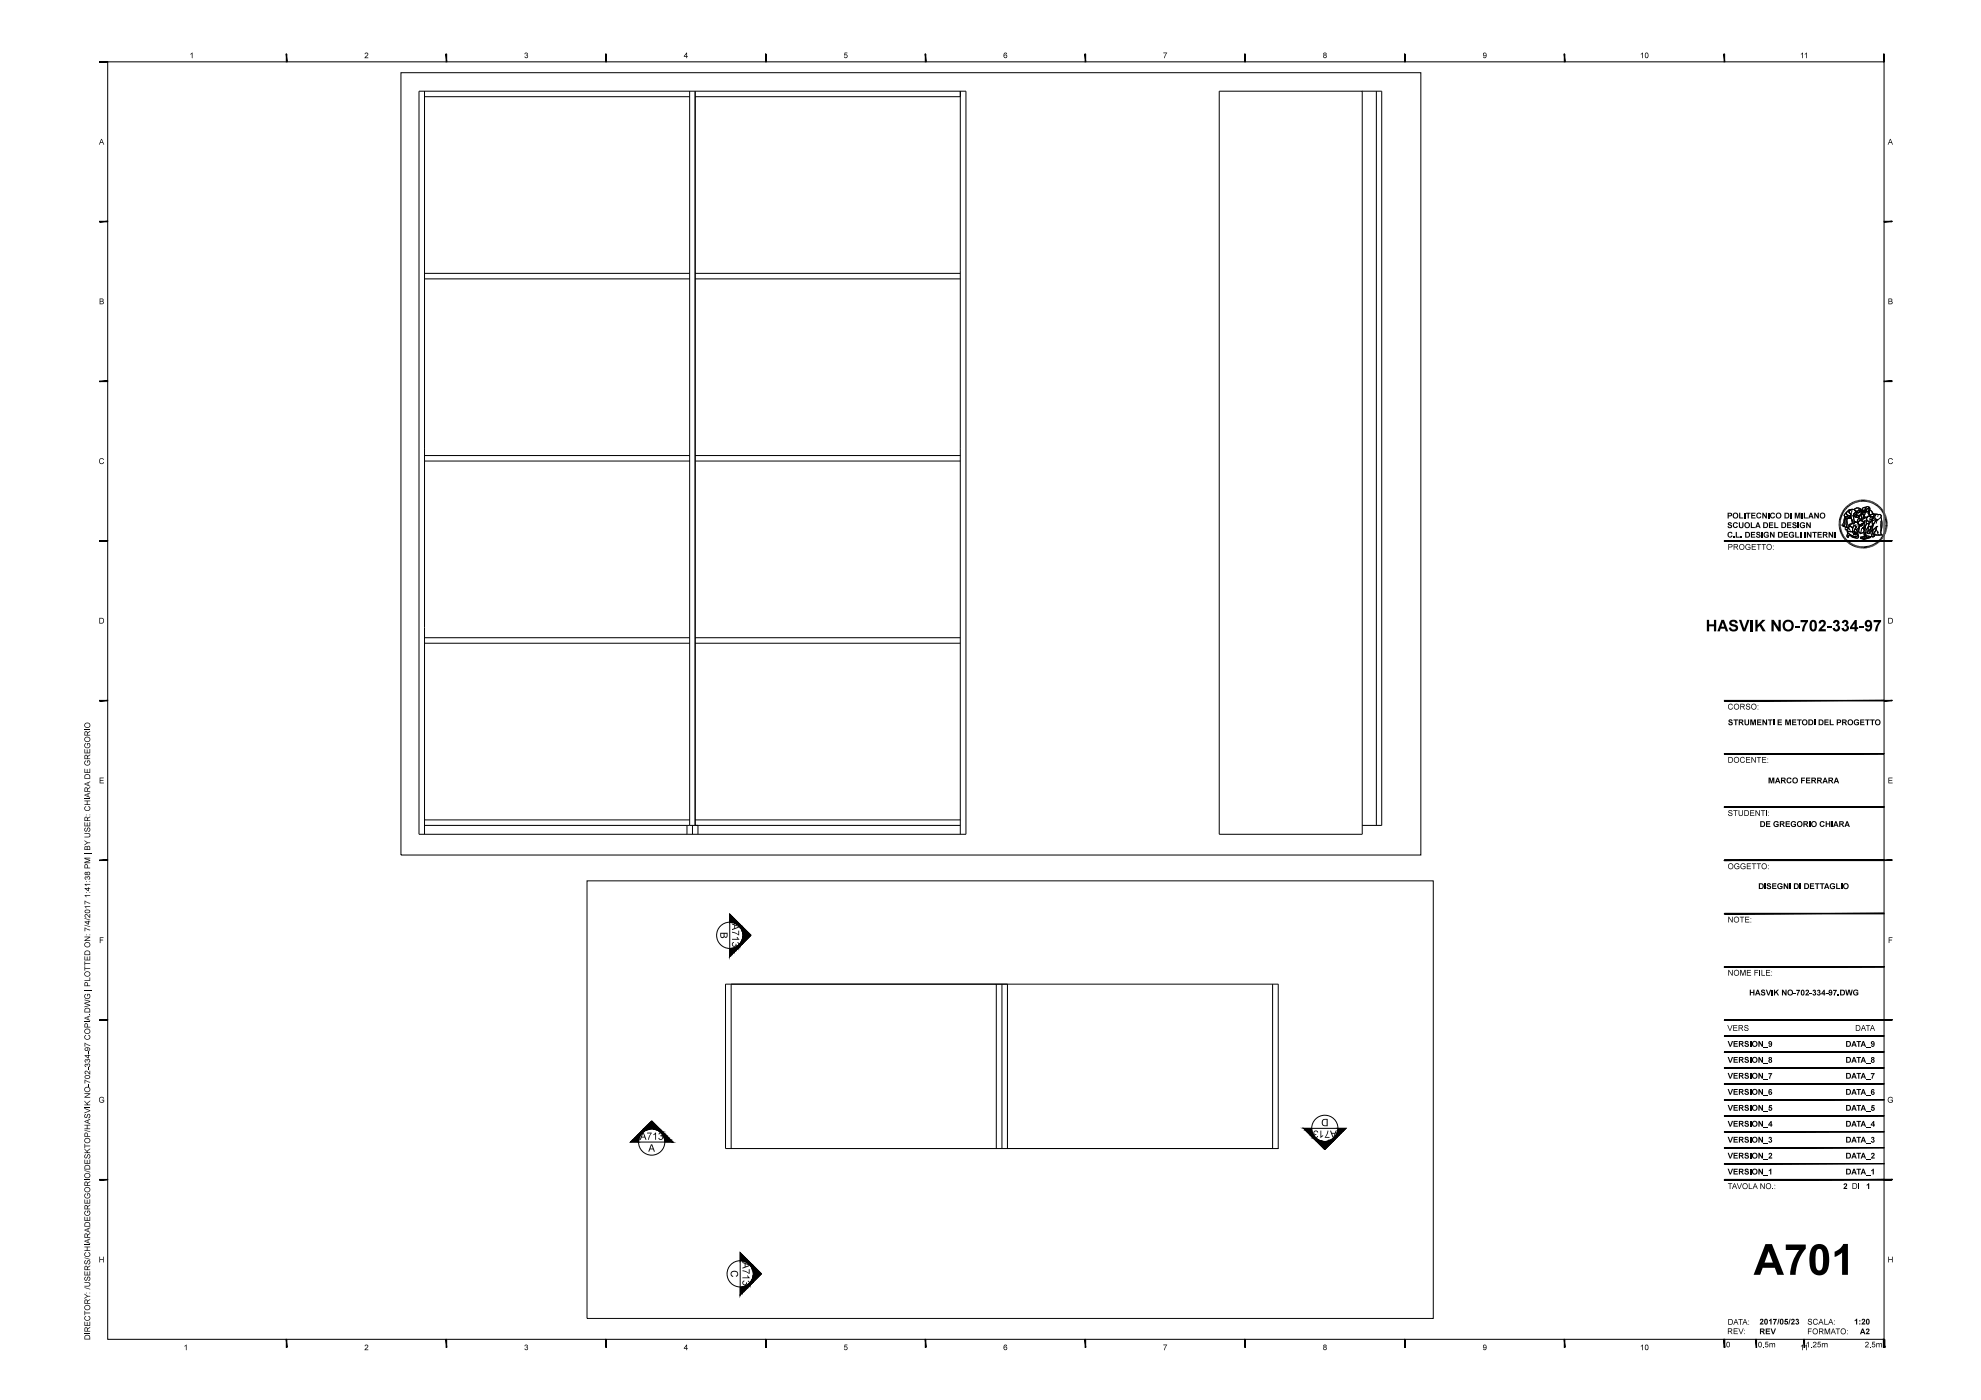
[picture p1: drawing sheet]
<svg xmlns="http://www.w3.org/2000/svg" width="594mm" height="420mm" viewBox="0 0 594 420" stroke-linecap="round" stroke-linejoin="round" font-family="sans-serif">
<g fill="none" stroke="#000" stroke-width=".3">
<path d="M32.3 18.6h532.6v383.2h-532.6zM120.2 21.8h305.8v234.7h-305.8zM125.6 27.4h164v222.9h-164zM206.8 29h-79.5v-1.6v222.9M206.8 27.4v220.2M208.4 27.4v220.2M208.4 29h79.5M287.9 27.4v222.9M365.6 27.4h42.9v222.9h-42.9zM408.5 27.4h5.8v220.2h-5.8M412.7 27.4v220.2M127.3 82h79.5"/>
<path d="M127.3 83.7h79.5M208.4 82h79.5M208.4 83.7h79.5M127.3 138.3h79.5M127.3 136.7h79.5M208.4 138.3h79.5M208.4 136.7h79.5M551.3 157.2h.7M551.3 156.5l.7 .1M551.3 156.9h.7M551.4 156.2l.6 .1M551.4 155.8l.7 .1"/>
<path d="M551.5 155.5l.6 .1M551.6 155.2l.6 .1M551.7 154.8l.6 .2M551.8 154.5l.6 .2M552 154.2l.6 .2M552 157.5h-.7M552 157.8l-.7 .1M552 158.1l-.6 .1M552.1 158.4l-.7 .1M552.1 153.9l.6 .3M552.1 158.7l-.6 .2M552.2 159l-.6 .2"/>
<path d="M552.3 153.6l.5 .3M552.3 159.3l-.6 .2M552.4 159.6l-.6 .3M552.4 153.3l.6 .3M552.5 159.9l-.6 .3M552.6 153l.6 .4M552.8 152.7l.5 .4M553 152.5l.5 .4M553.1 155h.7a.83 .83 0 0 0 1.2-.1v.6a1.6 1.6 0 0 1-1.9-.5zM553.2 154.9v.4M553.3 155.4l-.7 2.4 .4 .2M553.3 152.2l.5 .5"/>
<path d="M553.4 154l.3-.3a.8 .8 0 0 0 .9 1.1l.3 .1-.3 .3-.6-.2a.66 .66 0 0 1-1-.5zM553.5 151.9l.5 .5M553.5 155.4l.5 .1-.2 .6-.1 2.1-.7-.2zM553.5 155.5l-.3 .3v1.6l-.2 .6 .7 .2M553.7 153.7l-.3 .3a.55 .55 0 0 0-.4 .7 .55 .55 0 0 0 .8 .3 .78 .78 0 0 0 1.1-.1M553.8 151.7l.4 .5M553.8 158.9v.1a1.17 1.17 0 0 0 1.7 .4M553.9 153.4a1.84 1.84 0 0 1 1.8-.6 .93 .93 0 0 0-1.2 1l.5 .3v.6a.98 .98 0 0 1-1.2-1.1zM553.9 159.2a1.51 1.51 0 0 0 1.3 1.5l1.3 .5M553.9 155.5l1.2-.1 .1 .4a.86 .86 0 0 1 .3 1 .86 .86 0 0 1-.9 .5l-.2 .4 .2 .2-.4 .4a.88 .88 0 0 1-.4-1.4zM553.9 159.2l.7 .3 .9-.1 .3 .9 .3-.2 .2 .4-.1-.6 .3 .5-.2-.5 .4 .2-.7-.7 .3-.7a1.77 1.77 0 0 1 .5 2.2 2.73 2.73 0 0 1-2.9-1.6zM554 155.5l-.2 .6v2.1"/>
<path d="M554 151.5l.4 .5M554.1 159.8l1.8 1.1a.9 .9 0 0 0 1.2-.5 .63 .63 0 0 1 .1 .9 .63 .63 0 0 1-.9 0l-1-.3a.62 .62 0 0 0-.6-.5 .62 .62 0 0 0-.6 .4l.2 .1-.3 .2a.82 .82 0 0 1 0-1.2zM554.1 159.9l-.1 .2a.65 .65 0 0 0 .1 1.1l.1-.2a.43 .43 0 0 1 .3-.5 .43 .43 0 0 1 .5 .3l.6 .4a1.41 1.41 0 0 0 1.7-.1l-.2-.6M554.3 158.4l-.2-.1a.53 .53 0 0 0-.8 .2v.3a.43 .43 0 0 0 .4 .2 .43 .43 0 0 0 .4-.4l.4 .1 .4 .4M554.3 151.3l.4 .5M554.4 158l.4-.2a1.01 1.01 0 0 1 .5 1.7 1.16 1.16 0 0 1-1.5-.5l.3-.4h.3zM554.5 157.4l1.1-.4 .4 .1 .2-.5 .9 .3a1.01 1.01 0 0 1 .5 1.3 1.01 1.01 0 0 1-1.3 .5l.1-.3a.28 .28 0 0 0 .3-.3 .28 .28 0 0 0-.3-.3l-.4-.1-.5 .7-.6-.6h-.5zM554.6 151.1l.3 .5M554.7 153.1a.91 .91 0 0 1 1-.3 .91 .91 0 0 1 .6 .8l-.2 .4a1.76 1.76 0 0 0 .4 2.6l-.4 .1-.1 .3a.32 .32 0 0 1-.5 0 .32 .32 0 0 1 .1-.5 2.74 2.74 0 0 1-.6-2.4l-.6-.5zM554.8 157.7l.7 .7M554.9 157.8a.54 .54 0 0 0-.5 .3 .54 .54 0 0 0 0 .5M554.9 150.9l.3 .6"/>
<path d="M555.1 155.4h-1.6a.81 .81 0 0 0-.7 1.2l-.5 .9 .3 .3M555.2 150.8l.3 .5M555.2 155.8l.2 1.3M555.4 153.1a2.77 2.77 0 0 0 .2 3.3v.2a.29 .29 0 0 0 0 .4 .29 .29 0 0 0 .4 0l.1-.3 .4-.1a.98 .98 0 0 1-.7-1.2 1.54 1.54 0 0 1 .5-1.8 1.26 1.26 0 0 0-1-.9 1.26 1.26 0 0 0-1.2 .6l-.2 .1a.81 .81 0 0 0-.1 1 .81 .81 0 0 0 .8 .4l.3 .1M555.4 150.6l.3 .6M555.6 157l-.5 .2a.45 .45 0 0 0-.6 .2 .45 .45 0 0 0 .1 .5M555.7 152.8a.93 .93 0 0 0-1.2 1l.5 .3M555.8 150.5l.2 .6M555.8 154.2l.4-.3 .6-.1-.1 .5-1.1 .4zM555.9 157.7h.1a.45 .45 0 0 1 .4 .1 .45 .45 0 0 1 .1 .5 .84 .84 0 0 0-.5 .8 .84 .84 0 0 0 .5 .8l.2 .2-.4-.2 .2 .5-.3-.5 .1 .5-.2-.3-.3 .2 .1-.1a1.88 1.88 0 0 1 0-2.5zM555.9 157.7h.1a.45 .45 0 0 1 .4 .1 .45 .45 0 0 1 .1 .5l-.5 1.1 .7 .7-.4-.2 .2 .5-.3-.5 .1 .6-.2-.4-.3 .2 .1-.1a1.88 1.88 0 0 1 0-2.5zM555.9 154.6l.7-.3 .3 .3a.32 .32 0 0 0-.4 .2 .32 .32 0 0 0 .2 .4l-.7-.2z"/>
<path d="M555.9 154.6l.1 .4 .7 .2M556 152.9a1.1 1.1 0 0 1 2 .2l-.1 .1a.38 .38 0 0 0-.4-.2 .38 .38 0 0 0-.4 .3h-.8M556.1 152.7a1.11 1.11 0 0 1 1.9 .4l-.6-.1-.8 .4-.6-.5zM556.1 150.3l.2 .6M556.3 153.2l.6 .2 .5-.4 .4 .2-.2 .5-.4 .2-.4-.2-.6 .2zM556.4 150.2l.2 .6M556.5 156.6a1.12 1.12 0 0 1 .7 1.9M556.6 154.7h.8h-.2l-.1 .5a.39 .39 0 0 1-.5-.1 .39 .39 0 0 1 0-.4zM556.6 158.8l.2 .7a.99 .99 0 0 1-.3 1.5h-.4M556.7 154.3l.2 .3M556.7 154.1v.2l-1.1 .4M556.7 157.5l-.7 .2"/>
<path d="M556.8 150.1l.1 .7M556.8 153.8l-.3 .4M556.9 157.2l.7 .4M557 154.6l.4 .1h-.2l-.1 .5a.39 .39 0 0 1-.5-.1 .39 .39 0 0 1 0-.4l.4-.1-.2 .1M557 157.6a.66 .66 0 0 1 .2 .9 .66 .66 0 0 1-.9 .2M557.1 156.9a.86 .86 0 0 1 .9-.7 .86 .86 0 0 1 .8 .9l-1.3 .3 .6 .4 .4-.6a.46 .46 0 0 0 .3-.4 .46 .46 0 0 0-.3-.4l-.9-.2-.5 .7-.2-.1 .5-1.3 .2 .2h1l.2-.3 .2 .1 .1-.5 .6 .2 .1 1-.2 .4 .1 .6-.7 .7-.2 .5h-.3l.5 .2v.4l.2-.3-.2 .4a.9 .9 0 0 1-1.1 .9l-.8-.7 .3-.5 .2-1.1M557.1 159.4l.8 .6M557.1 150l.1 .7M557.1 156.6l.6-.5 .5 .1 .5 .3 .2 .5-1.5 .6zM557.3 153.7l.1 .1M557.4 153.3l.1 .1M557.4 158.8v.8"/>
<path d="M557.4 155.5l-.5 .7v.6M557.4 150l.1 .6M557.4 153.4h.1M557.5 157.4l1.1-.4a.6 .6 0 0 1-.4 .7 .6 .6 0 0 1-.7-.3zM557.5 158.2l-.2 .9-.5 .4M557.7 153.5l.9-.2 .1 .3-.4 .2zM557.7 149.9l.1 .6M557.8 154.4a.82 .82 0 0 1 1-.1 .82 .82 0 0 1 .3 .9l-.1 .3-.2-.2a.64 .64 0 0 0 0-.8 .64 .64 0 0 0-.8-.2l.1 .6a.49 .49 0 0 1 0 .8 .49 .49 0 0 1-.7-.4zM557.8 153.2l-.2 .5-.4 .2-.4-.2-.5 .2M558 154.3a.69 .69 0 0 1 .9 .6 .69 .69 0 0 1-.7 .8zM558.1 149.9l.1 .6M558.2 158.5l-.3 1.5 1-.2"/>
<path d="M558.2 153.3a.37 .37 0 0 1 .5-.2 .37 .37 0 0 1 .1 .5M558.2 157.6v.1M558.2 153.1a.46 .46 0 0 1 .5 0 .46 .46 0 0 1 .2 .5l-.7-.3zM558.2 157.3l.2 .1M558.3 157.5l.1 .1M558.3 157.3v.1M558.4 154.5h.1M558.4 154.4l-.2 .2M558.5 149.9v.6M558.5 153.5h-.8l.5 .3a.27 .27 0 0 0 .4 0 .27 .27 0 0 0 .1-.4l-.2-.1 .1 .3M558.5 158.3l.3 .1 .2-.5 .4-.2-.4 1.3v-.4h-.3zM558.5 155.7v.7"/>
<path d="M558.6 157.1l-.2 .5a.42 .42 0 0 1-.4 .2 .42 .42 0 0 1-.4-.3M558.6 154.3l.3 .3-.1 .1M558.8 154.4a.44 .44 0 0 0-.7-.1 .44 .44 0 0 0 0 .7 .44 .44 0 0 1 0 .6 .44 .44 0 0 1-.6 0 .44 .44 0 0 1 .1-.6v-.3a.77 .77 0 0 1 1-.6 .77 .77 0 0 1 .5 1l-.1 .4-.2-.3M558.8 149.9v.6M558.8 154.8h-.1M558.8 154.6l.1 .5h-.7M558.8 155.4l-.6 .3M559 153.6l.1-.1 .1 .4-.2 .8M559 158.5l-.1 .5 .3-.3M559 153.1l.2 .4M559.1 155l-.1-.4 .2-.7-.3-.7a.53 .53 0 0 1-.5-.6 .53 .53 0 0 1 .7-.4h.4l-.3 .7 .1 .8 .3-.5a.39 .39 0 0 0 .3 .4 .39 .39 0 0 0 .4-.2l-.1 .7 .2-.2 .4 .6-1.1 .7M559.1 149.9v.6"/>
<path d="M559.2 158.2l-.1 .2-.1-.1M559.2 156l-.2 1.3M559.2 155.2l.4 .3M559.2 159.9l.2-.1 .2 1-.3-.5-.3 .6zM559.3 157.1l-.4 .4 .1 .4M559.4 152.3a.77 .77 0 0 1 1.1-.1 .77 .77 0 0 1 .1 1.1l-.4 .8 .2-1.3a.46 .46 0 0 0-.5-.3 .46 .46 0 0 0-.3 .6l-.3 .6-.1-.8zM559.4 157.7l-.4 .2-.2 .5h-.3l.5 .2M559.4 156.1l-.4 .8M559.5 152.2l-.8 .1-.3 .6M559.5 149.9l-.1 .6M559.6 153.2a.36 .36 0 0 0 .2 .4 .36 .36 0 0 0 .4-.2M559.6 152.1a.81 .81 0 0 1 1 .2 .81 .81 0 0 1 0 1l-.4 .8 .3-1.1-.2-.5a1.04 1.04 0 0 0-.9 1.2l-.2-.8z"/>
<path d="M559.7 155.2l.7-.4 .8 .2a.73 .73 0 0 1 .4 .7 .73 .73 0 0 1-.6 .6l-.1 .3a1.01 1.01 0 0 1-1.3-1.2zM559.7 152.7l.6-.2 .2 .5-.2 .4a.39 .39 0 0 1-.4 .2 .39 .39 0 0 1-.3-.4zM559.7 157.1l.8-.1-.3 1-.7 1.1v.7l-.5 .6a2 2 0 0 1 .3-2zM559.7 152.9l.2 .1M559.7 157.1l-.5 1.6a1.49 1.49 0 0 0-.2 1.8l.4-.7 .2 1.3-.3-.8-.4 1 .1-.8M559.8 153.4h.1M559.8 156.2l-.2 .4 .1 .5 .8-.1 .5-.6M559.8 150l-.1 .6M559.8 153h.1M559.9 153.3h.1M560.1 153.1l.3 .1M560.1 150l-.1 .7"/>
<path d="M560.2 158l.8-.1-.3 .9a.94 .94 0 0 0-.1 1.2h-.7zM560.2 153.1v.1M560.4 153.9l.4 .6M560.4 156.3h.1M560.5 154.8l.8-.5 1-.1-.7 1zM560.5 150.1l-.2 .6M560.6 157l-1.1 2.1-.1 .8M560.6 153l.6 .3 .5 .9a.9 .9 0 0 1-1.2 .1l-.1-.4zM560.6 156.2l-.3 .1M560.7 153l.8 .9M560.7 156.5l-.1 .1M560.8 150.2l-.2 .6"/>
<path d="M561 158l-.3 .8a.94 .94 0 0 0-.1 1.2h-.7l.3-1.9M561.1 150.3l-.2 .6M561.2 156.1h.3l-.2 1.8-1.1 .1 .3-1zM561.2 153.8l.6 .4M561.2 155.9l-.1 .4M561.2 155l.5 .4M561.3 157.9l-1.1 .1M561.3 159.2l.2 .4M561.5 156.1v1.2l-.3 1a1.51 1.51 0 0 0 .1 2.1M561.5 150.4l-.3 .6M561.6 159l1.1-1-.9 2.2a.48 .48 0 0 1 .1 .5 .48 .48 0 0 1-.4 .3h-.1a.73 .73 0 0 1 .1-1.1zM561.6 155.2a1.26 1.26 0 0 1 1.9-.8 .52 .52 0 0 1 .6 .3 .52 .52 0 0 1-.3 .6 1.22 1.22 0 0 1-2.1 .1"/>
<path d="M561.7 155.4a1.56 1.56 0 0 1-1.4 1.2 .8 .8 0 0 1-.5-1.1 .8 .8 0 0 1 1.1-.4l-.2 .7a.5 .5 0 0 0 .7-.4 .5 .5 0 0 0-.7-.5l-.7 .1-.4 .4 .1 .3M561.7 156.9l.1 .5M561.8 150.5l-.3 .6M562.1 150.7l-.3 .6M562.1 156.1h-.8M562.3 150.9l-.2 .5M562.4 154.2l-1.1 .1-.8 .5M562.5 158.9l.8 .9M562.6 156.1a6.6 6.6 0 0 0-1.4 3.3l1.4-1.3 .6-.2M562.6 154.3l.7 .1a.49 .49 0 0 1 .6 .1 .49 .49 0 0 1 .1 .7l.3 1.5v1.3a2.72 2.72 0 0 0-.1 2.4l-2.2 .1a.82 .82 0 0 1 .3-1.2l.4-1.3-1.5 1.4a6.6 6.6 0 0 1 1.4-3.3l.4-.1a.9 .9 0 0 1-.9-.7 .9 .9 0 0 1 .5-1zM562.6 154.3a.87 .87 0 0 0-.5 1 .87 .87 0 0 0 .9 .6M562.6 151.1l-.3 .5"/>
<path d="M562.7 158l-.9 2.2a.48 .48 0 0 1 .1 .5 .48 .48 0 0 1-.4 .3h-.1a.73 .73 0 0 1 .1-1.1l.1-.9M562.8 156.1l-.2 1M562.9 159.4l.2 .8 .5 .3M562.9 151.3l-.3 .5M563.2 151.4l-.4 .5M563.2 154.7l-.3 .3M563.4 151.7l-.4 .5M563.7 151.9l-.4 .5M564 156.2v3.2M564 152.2l-.5 .4M564 155.2a13.1 13.1 0 0 1 0 4.9l.3 .4h-2.4M564.2 152.4l-.5 .4"/>
<path d="M564.4 152.7l-.5 .3M564.6 152.9l-.5 .4M564.8 153.2l-.5 .4M564.8 159.8l.6 .2M564.9 159.5l.7 .2M565 153.5l-.6 .4M565.1 159.2l.6 .2M565.1 153.8l-.5 .3M565.1 158.9l.6 .2M565.2 158.6l.6 .1M565.3 158.3l.6 .1M565.3 154.1l-.6 .3"/>
<path d="M565.3 158h.6M565.3 157.7h.7M565.4 157.4h.6M565.4 157.1h.6M565.4 154.4l-.6 .3M565.6 154.7l-.6 .3M565.7 155.1l-.6 .1M565.8 155.4l-.7 .1M565.9 155.8l-.7 .1M565.9 156.1l-.6 .1M565.9 156.4l-.6 .1M566 156.8h-.7"/>
<path d="M552.7 160.2l-.6 .3M552.8 160.5l-.6 .3M553 160.8l-.6 .3M553.1 161l-.5 .3M553.3 161.3l-.5 .3M553.5 161.5l-.5 .4M553.7 161.7l-.5 .4M553.9 161.9l-.4 .5M554.2 162.1l-.5 .6M554.4 162.4l-.4 .5M554.6 162.6l-.3 .5M554.9 162.7l-.4 .6"/>
<path d="M555.2 162.9l-.4 .6M555.4 163.1l-.3 .5M555.7 163.2l-.3 .6M556 163.3l-.3 .6M556.3 163.5l-.3 .6M556.6 163.5l-.2 .7M556.9 163.7l-.2 .6M557.2 163.7l-.2 .6M557.5 163.8l-.1 .6M557.8 163.8l-.1 .7M557.9 161.2l1.9-.4 1.1 .2-2 .6zM557.9 161.2l1 .4v.2l-1-.3z"/>
<path d="M558.1 163.9l-.1 .6M558.4 163.9v.6M558.7 163.9v.7M558.9 161.6l2-.6v.3l-2 .5zM558.9 161.6v.2M559 163.9l.1 .6M559.3 163.8l.1 .7M559.6 163.8l.2 .7M560 163.8l.1 .6M560.3 163.7l.1 .6M560.6 163.6l.1 .6M560.9 161v.3l-2 .6-1-.4v-.3"/>
<path d="M560.9 163.5l.2 .6M561.2 163.4l.2 .6M561.5 163.3l.2 .6M561.7 163.2l.3 .5M562 163l.3 .5M562.2 160.1l.5 .4M562.3 162.8l.3 .6M562.5 162.7l.4 .5M562.8 162.5l.4 .5M563 162.3l.4 .5M563.2 162.1l.5 .4M563.4 161.9l.5 .4"/>
<path d="M563.7 161.6l.5 .5M563.9 161.4l.5 .4M564 161.1l.6 .4M564.3 160.9l.5 .3M564.4 160.6l.6 .4M564.6 160.3l.5 .4M564.7 160.1l.6 .2M127.3 191.3h79.5M127.3 193h79.5M208.4 191.3h79.5M208.4 193h79.5M25.3 256.2h2.3"/>
<path d="M127.3 247.6h160.6M127.3 246h79.5M206 247.6v2.7M207.6 247.6v2.7M208.4 246h79.5M209.3 247.6v2.7M176 264.3h253.8v131.2h-253.8zM218.8 274.2l6.4 6.4-6.4 6.3zM25.3 297h2.3M217.5 295.2h165.8v49.4h-165.8zM298.7 295.2v49.4M300.4 295.2v49.4"/>
<path d="M381.6 295.2v49.4h-79.5v-49.4h-82.9v49.4M390.9 338.5h12.7l-6.4 6.4zM189.1 342.6l6.3-6.3 6.4 6.3zM221.9 375.8l6.4 6.4-6.4 6.3z"/>
<circle cx="218.8" cy="280.6" r="3.9"/>
<circle cx="397.2" cy="338.5" r="3.9"/>
<circle cx="195.4" cy="342.6" r="3.9"/>
<circle cx="221.9" cy="382.2" r="3.9"/>
</g>
<g fill="#000" stroke="#000" stroke-width=".3">
<path d="M218.8 274.2l.7 .8-.7 1.7zM219.5 275v1.7h-.7zM219.5 275l.8 .7-.8 1zM220.3 275.7v1.2l-.8-.2zM220.3 275.7l.6 .6-.6 .6zM220.3 276.9l.6-.6v1zM220.9 276.3l.6 .6-.6 .4zM220.9 277.3l.6-.4v.8zM221.5 276.9l.4 .5-.4 .3zM221.5 277.7l.4-.3v.8zM221.9 277.4l.4 .4-.4 .4zM222.3 277.8v1l-.4-.6z"/>
<path d="M222.3 277.8l.3 .2-.3 .8zM222.6 278v1.5l-.3-.7zM222.6 278v1.5zM222.8 278.2v2zM218.8 284.6l.7-.1-.7 2.4zM219.5 284.5v1.7l-.7 .7zM219.5 284.5l.8-.2-.8 1.9zM220.3 284.3v1.2l-.8 .7zM220.3 284.3l.6-.3-.6 1.5zM220.9 284v.9l-.6 .6zM220.9 284l.6-.5-.6 1.4zM221.5 283.5v.8l-.6 .6z"/>
<path d="M221.9 283l-.4 1.3v-.8zM221.9 283v.8l-.4 .5zM222.3 282.4l-.4 1.4v-.8zM222.3 282.4v1l-.4 .4zM222.6 281.7l-.3 1.7v-1zM222.6 281.7v1.5l-.3 .2zM222.8 281l-.2 2.2zM222.8 278.2l2.4 2.4-2.4 2.5zM191.1 340.5l.6-.5 .4 .5zM191.7 340h.8l-.4 .5zM192.2 339.5l.3 .5h-.8zM192.2 339.5h.8l-.5 .5z"/>
<path d="M192.6 339.1l.4 .4h-.8zM192.6 339.1h1l-.6 .4zM192.8 338.8l.8 .3h-1zM192.8 338.8h1.5l-.7 .3zM192.9 338.7l1.4 .1h-1.5zM192.9 338.7h2.1l-.7 .1zM192.9 338.7l2.5-2.4 2.4 2.4zM195.8 338.7l2.2 .1zM195.8 338.7h2l.2 .1zM196.5 338.8l1.7 .3zM196.5 338.8h1.5l.2 .3zM197.2 339.1l1.4 .4h-.8z"/>
<path d="M197.2 339.1h1l.4 .4zM197.8 339.5l1.3 .5h-.8zM197.8 339.5h.8l.5 .5zM198.3 340l1.4 .5h-1zM198.3 340h.8l.6 .5zM390.9 338.5h2.4l.1 .7zM390.9 338.5l2.5 .7h-1.8zM391.6 339.2h1.8l.2 .7zM391.6 339.2l2 .7h-1.3zM401.1 339.2h1.8l-.7 .7zM401.1 339.2l1.1 .7h-1.3zM401.2 338.5h2.4l-.7 .7z"/>
<path d="M401.2 338.5l1.7 .7h-1.8zM189.8 341.9l1.7 .7h-2.4zM189.8 341.9h1.7v.7zM189.8 341.9l.7-.7 1 .7zM190.5 341.2h1.2l-.2 .7zM191.1 340.5l.6 .7h-1.2zM191.1 340.5h1l-.4 .7zM198.7 340.5l1.6 .7h-1.2zM198.7 340.5h1l.6 .7zM199.1 341.2l1.9 .7h-1.7zM199.1 341.2h1.2l.7 .7zM199.3 341.9l2.5 .7h-2.5z"/>
<path d="M199.3 341.9h1.7l.8 .7zM392.3 339.9h1.3l.3 .7zM392.3 339.9l1.6 .7h-.9zM393 340.6h.9l.4 .6zM393 340.6l1.3 .6h-.7zM393.6 341.2h.7l.6 .4zM393.6 341.2l1.3 .4h-.9zM394 341.6h.9l.6 .4zM394 341.6l1.5 .4h-1.1zM394.4 342l1.8 .3zM394.4 342l1.8 .3h-1.5zM394.7 342.3l2.2 .1z"/>
<path d="M394.7 342.3l2.2 .1h-2.1zM394.8 342.4h4.9l-2.5 2.5zM398.3 342.3h1.5l-.1 .1zM397.6 342.4l.7-.1 1.4 .1zM399 342h1.1l-.3 .3zM398.3 342.3l.7-.3 .8 .3zM399.6 341.6h.9l-.4 .4zM399 342l.6-.4 .5 .4zM400.2 341.2h.7l-.4 .4zM399.6 341.6l.6-.4 .3 .4zM400.6 340.6h.9l-.6 .6zM400.6 340.6l.3 .6h-.7z"/>
<path d="M400.9 339.9h1.3l-.7 .7zM400.9 339.9l.6 .7h-.9zM221.9 375.8l.8 .7-.8 1.7zM222.7 376.5v1.8l-.8-.1zM222.7 376.5l.7 .7-.7 1.1zM223.4 377.2v1.3l-.7-.2zM223.4 377.2l.6 .7-.6 .6zM223.4 378.5l.6-.6v.9zM224 377.9l.6 .6-.6 .3zM224 378.8l.6-.3v.7zM224.6 378.5l.5 .4-.5 .3zM224.6 379.2l.5-.3v.9z"/>
<path d="M225.1 378.9l.4 .4-.4 .5zM225.5 379.3v1.1l-.4-.6zM225.5 379.3l.3 .3-.3 .8zM225.8 379.6v1.5l-.3-.7zM225.8 379.6v1.5zM225.9 379.7v2.1zM221.9 386.1l.8-.1-.8 2.5zM222.7 386v1.8l-.8 .7zM222.7 386l.7-.2-.7 2zM223.4 385.8v1.3l-.7 .7zM223.4 385.8l.6-.3-.6 1.6zM224 385.5v.9l-.6 .7z"/>
<path d="M224 385.5l.6-.4-.6 1.3zM224.6 385.1v.7l-.6 .6zM225.1 384.5l-.5 1.3v-.7zM225.1 384.5v.9l-.5 .4zM225.5 383.9l-.4 1.5v-.9zM225.5 383.9v1.1l-.4 .4zM225.8 383.3l-.3 1.7v-1.1zM225.8 383.3v1.4l-.3 .3zM225.9 382.5l-.1 2.2zM225.9 379.7l2.4 2.5-2.4 2.4z"/>
<path d="M29.9 18.6h2.4v-.1zM29.9 18.5h2.4l-2.4 .1z"/>
<path d="M85.8 16.2l.2 2.4v-2.4zM85.8 16.2l.2 2.4h-.2z"/>
<path d="M133.8 16.2l.1 2.4v-2.4zM133.8 16.2l.1 2.4h-.1z"/>
<path d="M181.6 16.2l.2 2.4v-2.4zM181.6 16.2l.2 2.4h-.2z"/>
<path d="M229.6 16.2l.1 2.4v-2.4zM229.6 16.2l.1 2.4h-.1z"/>
<path d="M277.4 16.2l.2 2.4v-2.4zM277.4 16.2l.2 2.4h-.2z"/>
<path d="M325.4 16.2l.1 2.4v-2.4zM325.4 16.2l.1 2.4h-.1z"/>
<path d="M373.2 16.2l.2 2.4v-2.4zM373.2 16.2l.2 2.4h-.2z"/>
<path d="M421.2 16.2l.1 2.4v-2.4zM421.2 16.2l.1 2.4h-.1z"/>
<path d="M469 16.2l.2 2.4v-2.4zM469 16.2l.2 2.4h-.2z"/>
<path d="M517 16.2l.1 2.4v-2.4zM517 16.2l.1 2.4h-.1z"/>
<path d="M564.8 16.2l.2 2.4v-2.4zM564.8 16.2l.2 2.4h-.2z"/>
<path d="M29.9 66.6h2.4v-.2zM29.9 66.4h2.4l-2.4 .2z"/>
<path d="M564.9 66.6h2.4v-.2zM564.9 66.4h2.4l-2.4 .2z"/>
<path d="M29.9 114.5h2.4v-.2zM29.9 114.3h2.4l-2.4 .2z"/>
<path d="M564.9 114.5h2.4v-.2zM564.9 114.3h2.4l-2.4 .2z"/>
<path d="M29.9 162.4h2.4v-.2zM29.9 162.2h2.4l-2.4 .2z"/>
<path d="M517.1 162.4h47.8v-.2zM517.1 162.2h47.8l-47.8 .2z"/>
<path d="M564.9 162.4h2.4v-.2zM564.9 162.2h2.4l-2.4 .2z"/>
<path d="M29.9 210.3h2.4v-.2zM29.9 210.1h2.4l-2.4 .2z"/>
<path d="M517.1 210.3h47.8v-.2zM517.1 210.1h47.8l-47.8 .2z"/>
<path d="M564.9 210.3h2.4v-.2zM564.9 210.1h2.4l-2.4 .2z"/>
<path d="M517.1 226.2h47.8v-.1zM517.1 226.1h47.8l-47.8 .1z"/>
<path d="M29.9 258.2h2.4v-.2zM29.9 258h2.4l-2.4 .2z"/>
<path d="M517.1 242v.2l47.8-.2zM517.1 242.2l47.8-.2v.2z"/>
<path d="M517.1 258v.2l47.8-.2zM517.1 258.2l47.8-.2v.2z"/>
<path d="M517.1 258v.2l47.8-.2zM517.1 258.2l47.8-.2v.2z"/>
<path d="M517.1 258v.2l47.8-.2zM517.1 258.2l47.8-.2v.2z"/>
<path d="M517.1 258v.2l47.8-.2zM517.1 258.2l47.8-.2v.2z"/>
<path d="M517.1 242.2h47.8v-.2zM517.1 242h47.8l-47.8 .2z"/>
<path d="M564.9 258.2h2.4v-.2zM564.9 258h2.4l-2.4 .2z"/>
<path d="M517.1 274v.2l47.8-.2zM517.1 274.2l47.8-.2v.2z"/>
<path d="M517.1 290v.1l47.8-.1zM517.1 290.1l47.8-.1v.1z"/>
<path d="M517.1 290v.1l47.8-.1zM517.1 290.1l47.8-.1v.1z"/>
<path d="M29.9 306.1h2.4v-.2zM29.9 305.9h2.4l-2.4 .2z"/>
<path d="M517.1 315.5h47.8zM517.1 315.6l47.8-.1z"/>
<path d="M517.1 310.7h47.8zM517.1 310.8l47.8-.1z"/>
<path d="M517.1 305.9v.2l47.8-.2zM517.1 306.1l47.8-.2v.2z"/>
<path d="M564.9 306.1h2.4v-.2zM564.9 305.9h2.4l-2.4 .2z"/>
<path d="M564.9 306.1h2.4v-.2zM564.9 305.9h2.4l-2.4 .2z"/>
<path d="M517.1 339.5h47.8zM517.1 339.6l47.8-.1z"/>
<path d="M517.1 334.7h47.8zM517.1 334.8l47.8-.1z"/>
<path d="M517.1 329.9h47.8zM517.1 330l47.8-.1z"/>
<path d="M517.1 325.1h47.8zM517.1 325.2l47.8-.1z"/>
<path d="M517.1 320.3h47.8zM517.1 320.4l47.8-.1z"/>
<path d="M29.9 354h2.4v-.2zM29.9 353.8h2.4l-2.4 .2z"/>
<path d="M517.1 353.8v.2l47.8-.2zM517.1 354l47.8-.2v.2z"/>
<path d="M517.1 353.8v.2l47.8-.2zM517.1 354l47.8-.2v.2z"/>
<path d="M517.1 349h47.8zM517.1 349.2l47.8-.2z"/>
<path d="M517.1 344.3h47.8zM517.1 344.4l47.8-.1z"/>
<path d="M564.9 354h2.4v-.2zM564.9 353.8h2.4l-2.4 .2z"/>
<path d="M564.9 354h2.4v-.2zM564.9 353.8h2.4l-2.4 .2z"/>
<path d="M564.9 354h2.4v-.2zM564.9 353.8h2.4l-2.4 .2z"/>
<path d="M564.9 354h2.4v-.2zM564.9 353.8h2.4l-2.4 .2z"/>
<path d="M85.8 401.8l.2 2.4v-2.4zM85.8 401.8l.2 2.4h-.2z"/>
<path d="M133.8 401.8l.1 2.4v-2.4zM133.8 401.8l.1 2.4h-.1z"/>
<path d="M181.6 401.8l.2 2.4v-2.4zM181.6 401.8l.2 2.4h-.2z"/>
<path d="M229.6 401.8l.1 2.4v-2.4zM229.6 401.8l.1 2.4h-.1z"/>
<path d="M277.4 401.8l.2 2.4v-2.4zM277.4 401.8l.2 2.4h-.2z"/>
<path d="M325.4 401.8l.1 2.4v-2.4zM325.4 401.8l.1 2.4h-.1z"/>
<path d="M373.2 401.8l.2 2.4v-2.4zM373.2 401.8l.2 2.4h-.2z"/>
<path d="M421.2 401.8l.1 2.4v-2.4zM421.2 401.8l.1 2.4h-.1z"/>
<path d="M469 401.8l.2 2.4v-2.4zM469 401.8l.2 2.4h-.2z"/>
<path d="M517 401.8v2.4h.1zM517 401.8h.1v2.4z"/>
<path d="M517 401.8l.1 2.4v-2.4zM517 401.8l.1 2.4h-.1z"/>
<path d="M526.5 401.8l.2 2.4v-2.4zM526.5 401.8l.2 2.4h-.2z"/>
<path d="M540.9 401.8l.2 2.4v-2.4zM540.9 401.8l.2 2.4h-.2z"/>
<path d="M564.8 401.8l.2 2.4v-2.4zM564.8 401.8l.2 2.4h-.2z"/>
<path d="M564.7 401.8l.5 2.4v-2.4zM564.7 401.8l.5 2.4h-.5z"/>
</g>
<g fill="#000">
<path d="M57.1 16.2l.6-.4v1.7h-.2v-1.4l-.4 .3zM109.5 15.9a.58 .58 0 0 1 .9 .2 .58 .58 0 0 1-.5 .8l-.3 .3h.8v.3h-1.1l.3-.5a.63 .63 0 0 0 .4-1l-.7 .2zM157.4 15.9a.44 .44 0 0 1 .7-.1 .44 .44 0 0 1-.1 .7 .52 .52 0 0 1 .1 .9 .52 .52 0 0 1-.8-.4l.2-.1a.33 .33 0 0 0 .3 .4 .33 .33 0 0 0 .3-.4 .33 .33 0 0 0-.4-.2v-.3a.27 .27 0 0 0 .3-.2 .27 .27 0 0 0-.2-.3 .27 .27 0 0 0-.3 .2l-.2 .1zM253.3 15.8h.8v.2h-.7v.4a.54 .54 0 0 1 .7 .3 .54 .54 0 0 1-.4 .7 .54 .54 0 0 1-.6-.4h.2a.35 .35 0 0 0 .5 .2 .35 .35 0 0 0 0-.6 .35 .35 0 0 0-.5 .1l-.2-.1zM348.8 15.8h1.1l-.6 1.7h-.2l.1-.5 .5-1h-.9zM492 16.2l.6-.4v1.7h-.2v-1.4l-.4 .3zM540 16.2l.6-.4v1.7h-.2v-1.4l-.4 .3zM541.2 16.2l.6-.4v1.7h-.2v-1.4l-.4 .3zM29.9 137.7a.71 .71 0 0 1 1.3 .3h-.3a.56 .56 0 0 0-.8-.1 .56 .56 0 0 0 .1 .9 .56 .56 0 0 0 .8-.2l.2 .1a.84 .84 0 0 1-1.3 .3 .84 .84 0 0 1 0-1.3zM566.3 137.7a.71 .71 0 0 1 1.3 .3h-.3a.56 .56 0 0 0-.8-.1 .56 .56 0 0 0 .1 .9 .56 .56 0 0 0 .8-.2l.2 .1a.84 .84 0 0 1-1.3 .3 .84 .84 0 0 1 0-1.3zM518.2 156.8a.65 .65 0 0 1 1.1 .4l-.6-.3-.3 .2 .2 .2a.67 .67 0 0 1 .7 .5 .67 .67 0 0 1-.5 .8 .67 .67 0 0 1-.8-.5v-.2l.3-.1a.33 .33 0 0 0 .4 .4 .33 .33 0 0 0 .3-.4 .66 .66 0 0 1-.8-.3 .66 .66 0 0 1 0-.7zM519.8 156.9a.77 .77 0 0 1 1.3 .3h-.3a.49 .49 0 0 0-.7 0 .49 .49 0 0 0-.1 .7 .49 .49 0 0 0 .7 0l.1-.2 .3 .1a.84 .84 0 0 1-1.3 .4 .84 .84 0 0 1 0-1.3z"/>
<path d="M521.4 156.7h.3v.9a.38 .38 0 0 0 .4 .6 .38 .38 0 0 0 .4-.5v-1h.3v.9a.71 .71 0 0 1-.7 .9 .71 .71 0 0 1-.7-.9zM521.5 153.8h.3v1.4h.9v.3h-1.2zM522.9 153.8h.4v1.7h-.4zM523.5 153.8h1.4v.3h-.5v1.4h-.4v-1.4h-.5zM525 156.7h.3v1.4h.9v.3h-1.2zM525.1 153.8h1.3v.3h-1v.4h.9v.3h-.9v.4h1v.3h-1.3zM526.8 154a.77 .77 0 0 1 1.3 .3l-.3 .1a.49 .49 0 0 0-.7-.1 .49 .49 0 0 0-.1 .7 .49 .49 0 0 0 .7 0l.1-.1 .3 .1a.84 .84 0 0 1-1.3 .4 .84 .84 0 0 1 0-1.4zM528.4 153.8h.4l.7 1.2v-1.2h.3v1.7h-.4l-.6-1.1v1.1h-.4zM530.1 153.8h.4v1.7h-.4zM530.4 156.7h1.3v.3h-.9v.4h.8v.3h-.8v.4h.9v.3h-1.3zM531 154a.77 .77 0 0 1 1.3 .3l-.4 .1a.49 .49 0 0 0-.7-.1 .49 .49 0 0 0 0 .7 .49 .49 0 0 0 .7 0v-.1l.4 .1a.84 .84 0 0 1-1.3 .4 .84 .84 0 0 1 0-1.4zM532 156.7h.4v1.4h.8v.3h-1.2z"/>
<path d="M535.9 156.7h1.2v.3h-.9v.4h.8v.3h-.8v.4h1v.3h-1.3zM536.8 153.8h.3v1.7h-.3zM537.6 156.8a.65 .65 0 0 1 1.1 .4l-.6-.3-.3 .2 .1 .2a.67 .67 0 0 1 .8 .5 .67 .67 0 0 1-.5 .8 .67 .67 0 0 1-.8-.5v-.2l.3-.1a.33 .33 0 0 0 .4 .4 .33 .33 0 0 0 .2-.4 .66 .66 0 0 1-.7-.3 .66 .66 0 0 1 0-.7zM538.1 153.8h.6l.3 1.3 .3-1.3h.6v1.7h-.4v-1.3l-.3 1.3h-.4l-.3-1.3v1.3h-.4zM539.1 156.7h.3v1.7h-.3zM540.2 153.8h.3v1.7h-.3zM539.8 156.9a.82 .82 0 0 1 1.4 .3h-.3a.55 .55 0 0 0-.8 0 .55 .55 0 0 0 0 .8 .55 .55 0 0 0 .8 0v-.2h-.4v-.3h.7v.7a.94 .94 0 0 1-1.3 .1 .94 .94 0 0 1-.1-1.4zM540.9 153.8h.3v1.4h.9v.3h-1.2zM541.6 156.7h.3l.7 1.1v-1.1h.4v1.7h-.4l-.7-1.1v1.1h-.3zM544 153.8h.3l.7 1.2v-1.2h.4v1.7h-.4l-.7-1.1v1.1h-.3zM518.2 159.8a.77 .77 0 0 1 1.3 .2l-.3 .1a.49 .49 0 0 0-.7 0 .49 .49 0 0 0-.1 .6 .49 .49 0 0 0 .7 .1l.1-.2 .3 .1a.84 .84 0 0 1-1.3 .4 .84 .84 0 0 1 0-1.3zM519.8 161h.3v.3h-.3z"/>
<path d="M520.5 159.6h.3v1.4h.9v.3h-1.2zM521.9 161h.4v.3h-.4zM523.6 163.4l.1-.1a.75 .75 0 0 1 1.2 .4l-.2 .1a.69 .69 0 0 0-1-.1 .69 .69 0 0 0 0 1 .69 .69 0 0 0 1-.1v-.3h-.5v-.2h.7v.6a.93 .93 0 0 1-1.4 0 .93 .93 0 0 1 .1-1.3zM525 159.6h1.3v.3h-1v.3h.9v.3h-.9v.5h1v.3h-1.3zM525.3 163.2h1.2v.2h-1v.5h.9v.2h-.9v.6h1v.2h-1.2zM526.8 159.7a.65 .65 0 0 1 1 .4l-.6-.3-.2 .1 .1 .3a.67 .67 0 0 1 .8 .5 .67 .67 0 0 1-.6 .8 .67 .67 0 0 1-.7-.6l-.1-.1 .4-.1a.33 .33 0 0 0 .3 .4 .33 .33 0 0 0 .3-.4 .66 .66 0 0 1-.7-.3 .66 .66 0 0 1 0-.7zM526.7 163.2h1.3v.2h-.5v1.5h-.2v-1.5h-.6zM528.2 159.6h.3v1.7h-.3zM528.2 163.2h1.3v.2h-.5v1.5h-.3v-1.5h-.5zM529 159.8a.82 .82 0 0 1 1.4 .2l-.3 .1a.55 .55 0 0 0-.8 0 .55 .55 0 0 0 0 .8 .55 .55 0 0 0 .8 0v-.2h-.5v-.3h.8v.7a.94 .94 0 0 1-1.3 0 .94 .94 0 0 1-.1-1.3zM530.7 159.6h.4l.7 1.1v-1.1h.3v1.7h-.4l-.6-1.1v1.1h-.4zM534.8 159.6h1.3v.3h-.9v.3h.8v.3h-.8v.5h.9v.3h-1.3z"/>
<path d="M536.6 159.8a.82 .82 0 0 1 1.4 .2l-.4 .1a.55 .55 0 0 0-.8 0 .55 .55 0 0 0 0 .8 .55 .55 0 0 0 .8 0v-.2h-.4v-.3h.8v.7a.94 .94 0 0 1-1.4 0 .94 .94 0 0 1 0-1.3zM538.3 159.6h.3v1.4h.9v.3h-1.2zM539.8 159.6h.3v1.7h-.3zM541.1 159.6h.3v1.7h-.3zM541.8 159.6h.3l.7 1.1v-1.1h.4v1.7h-.4l-.7-1.1v1.1h-.3zM543.4 159.6h1.4v.3h-.5v1.4h-.4v-1.4h-.5zM545 159.6h1.2v.3h-.9v.3h.9v.3h-.9v.5h1v.3h-1.3zM548.3 159.6h.4l.7 1.1v-1.1h.3v1.7h-.4l-.7-1.1v1.1h-.3zM550 159.6h.4v1.7h-.4zM511.8 186h.7v1.3h1.4v-1.3h.7v3.4h-.7v-1.5h-1.4v1.5h-.7zM518.8 186.2a1.39 1.39 0 0 1 2.2 .8h-.6a.59 .59 0 0 0-.6-.5 .59 .59 0 0 0-.6 .5l.4 .2a1.23 1.23 0 0 1 1.3 .4 1.23 1.23 0 0 1 .1 1.4 1.55 1.55 0 0 1-2.6-.7l.6-.1a.69 .69 0 0 0 .7 .7 .69 .69 0 0 0 .7-.7l-.2-.1a1.4 1.4 0 0 1-1.6-1.6zM521.4 186h.7l.9 2.5 .9-2.5h.7l-1.3 3.4h-.7z"/>
<path d="M525 186h.7v3.4h-.7zM526.3 186h.7v1.5l1.4-1.5h1l-1.3 1.3 1.3 2.1h-.8l-1-1.6-.6 .6v1h-.7zM531.2 186h.7l1.4 2.2v-2.2h.7v3.4h-.8l-1.4-2.2v2.2h-.6zM538.3 187.9h1.3v.6h-1.3zM539.9 186h2.2v.5l-.9 1.6-.2 1.3h-.7a4.6 4.6 0 0 1 1.1-2.7h-1.5zM545.7 186.2a1.14 1.14 0 0 1 1.7 .4 1.14 1.14 0 0 1-.7 1.6l-.5 .5h1.3v.7h-2.3l.5-1a1.71 1.71 0 0 0 1-1.7l-.5-.1-.2 .5-.7-.1zM547.9 187.9h1.4v.6h-1.4zM549.9 186.2a.9 .9 0 0 1 1.3 0 .9 .9 0 0 1-.1 1.4 1.07 1.07 0 0 1 0 1.8 1.07 1.07 0 0 1-1.6-1h.7a.47 .47 0 0 0 .6 .3 .47 .47 0 0 0 .3-.6 .47 .47 0 0 0-.7-.2l.1-.6a.35 .35 0 0 0 .4-.2 .35 .35 0 0 0-.1-.4 .35 .35 0 0 0-.5 .1v.2l-.7-.1zM552.5 186.2a.9 .9 0 0 1 1.4 0 .9 .9 0 0 1-.2 1.4 1.07 1.07 0 0 1 .1 1.8 1.07 1.07 0 0 1-1.6-1h.7a.47 .47 0 0 0 .5 .3 .47 .47 0 0 0 .4-.6 .47 .47 0 0 0-.7-.2l.1-.6a.35 .35 0 0 0 .4-.2 .35 .35 0 0 0-.2-.4 .35 .35 0 0 0-.4 .1l-.1 .2-.6-.1zM557.6 187.9h1.3v.6h-1.3zM561.8 186h2.2v.5l-.9 1.6-.2 1.3h-.7a4.6 4.6 0 0 1 1.1-2.7h-1.5zM25.3 218.7h1.7v.2h-1.7z"/>
<path d="M518.4 215.9a.65 .65 0 0 1 1.1 .4l-.6-.2-.3 .1 .2 .2a.67 .67 0 0 1 .7 .6 .67 .67 0 0 1-.5 .7 .67 .67 0 0 1-.8-.5v-.2h.3a.33 .33 0 0 0 .4 .4 .33 .33 0 0 0 .3-.5 .66 .66 0 0 1-.7-.2 .66 .66 0 0 1-.1-.8zM518.4 211.3a.71 .71 0 0 1 1.2 .3l-.2 .1a.56 .56 0 0 0-.9-.1 .56 .56 0 0 0 .1 .8 .56 .56 0 0 0 .8-.1h.2a.84 .84 0 0 1-1.3 .4 .84 .84 0 0 1 .1-1.4zM519.8 215.8h1.3v.3h-.5v1.5h-.3v-1.5h-.5zM523.1 215.8h.3v1a.38 .38 0 0 0 .4 .5 .38 .38 0 0 0 .3-.5v-1h.4v.9a.71 .71 0 0 1-.7 .9 .71 .71 0 0 1-.7-.8zM523.7 211.2a.66 .66 0 0 1 1.1 .4h-.2a.37 .37 0 0 0-.5-.3 .37 .37 0 0 0-.3 .4l.2 .1a.65 .65 0 0 1 .8 .5 .65 .65 0 0 1-.6 .7 .65 .65 0 0 1-.7-.5l.2-.2a.42 .42 0 0 0 .4 .5 .42 .42 0 0 0 .3-.6l-.1-.1a.55 .55 0 0 1-.6-.2 .55 .55 0 0 1 0-.7zM524.8 215.8h.6l.3 1.3 .3-1.3h.5v1.8h-.3v-1.4l-.3 1.4h-.4l-.3-1.4-.1 1.4h-.3zM526.9 215.8h1.2v.3h-.9v.4h.8v.3h-.8v.5h1v.3h-1.3zM528.5 215.8h.3l.7 1.2v-1.2h.4v1.8h-.4l-.7-1.2v1.2h-.3zM530.1 215.8h1.4v.3h-.5v1.5h-.4v-1.5h-.5zM531.7 215.8h.3v1.8h-.3zM533 215.8h1.3v.3h-.9v.4h.8v.3h-.8v.5h.9v.3h-1.3zM535.3 215.8h.6l.3 1.3 .2-1.3h.6v1.8h-.3v-1.4l-.4 1.4h-.3l-.4-1.4v1.4h-.3z"/>
<path d="M537.4 215.8h1.2v.3h-.9v.4h.8v.3h-.8v.5h1v.3h-1.3zM538.9 215.8h1.3v.3h-.5v1.5h-.3v-1.5h-.5zM544 215.8h.3v1.8h-.3zM547 215.8h1.3v.3h-.9v.4h.8v.3h-.8v.5h.9v.3h-1.3zM548.6 215.8h.4v1.5h.9v.3h-1.3zM556 216.1a.82 .82 0 0 1 1.4 .2l-.3 .1a.55 .55 0 0 0-.8 0 .55 .55 0 0 0 0 .8 .55 .55 0 0 0 .8 0v-.3h-.4v-.3h.7v.7a.94 .94 0 0 1-1.3 .1 .94 .94 0 0 1-.1-1.3zM557.8 215.8h1.2v.3h-.9v.4h.9v.3h-.9v.5h1v.3h-1.3zM559.3 215.8h1.3v.3h-.5v1.5h-.3v-1.5h-.5zM560.8 215.8h1.3v.3h-.5v1.5h-.3v-1.5h-.5zM25.5 228.3l.3-.2 .1 .2a.69 .69 0 0 0-.1 1.1 .69 .69 0 0 0 1-.1 .69 .69 0 0 0-.1-1h-.3v.5h-.2v-.7h.6a.89 .89 0 0 1 .1 1.3 .89 .89 0 0 1-1.2 .1 .89 .89 0 0 1-.2-1.2zM25.5 223.1l.3-.2 .1 .2a.69 .69 0 0 0-.1 1 .69 .69 0 0 0 1 0 .69 .69 0 0 0-.1-1h-.3v.5h-.2v-.7h.6a.89 .89 0 0 1 .1 1.2 .89 .89 0 0 1-1.2 .2 .89 .89 0 0 1-.2-1.2zM25.3 239.5h1.7v.2h-1.7z"/>
<path d="M25.3 230.7h.2v1h.5v-1h.2v1h.6v-1.1h.2v1.3h-1.7zM25.3 224.8h.2v1h.5v-.9h.2v.9h.6v-1.1h.2v1.3h-1.7zM29.9 233.3h1.2v.2h-1v.5h.9v.2h-.9v.6h1v.2h-1.2zM522 227.3a.7 .7 0 0 1 1.2 .3h-.2a.56 .56 0 0 0-.9 0 .56 .56 0 0 0 .1 .8 .56 .56 0 0 0 .8-.2l.2 .1a.84 .84 0 0 1-1.3 .3 .84 .84 0 0 1 .1-1.3zM523.6 227.1h1.2v.2h-1v.5h.9v.2h-.9v.6h1v.2h-1.2zM525.2 227.1h.2l.8 1.4v-1.4h.3v1.7h-.3l-.8-1.3v1.3h-.2zM526.8 227.1h1.3v.2h-.6v1.5h-.2v-1.5h-.5zM528.4 227.1h1.2v.2h-1v.5h.9v.2h-.9v.6h1v.2h-1.2zM530.3 233.3h.6l.3 1.2 .3-1.2h.5v1.7h-.3v-1.4l-.3 1.4h-.4l-.3-1.4-.1 1.4h-.3zM535.9 233.5a.77 .77 0 0 1 1.3 .2l-.3 .1a.49 .49 0 0 0-.7-.1 .49 .49 0 0 0-.1 .7 .49 .49 0 0 0 .7 .1l.1-.2 .3 .1a.84 .84 0 0 1-1.3 .4 .84 .84 0 0 1 0-1.3zM540 233.3h1.2v.3h-.8v.4h.7v.3h-.7v.7h-.4zM541.5 233.3h1.3v.3h-.9v.4h.8v.2h-.8v.5h.9v.3h-1.3z"/>
<path d="M566.2 233.3h1.3v.2h-1v.5h.9v.2h-.9v.6h1v.2h-1.3zM25.3 249.9h1a.66 .66 0 0 1 .8 .7 .66 .66 0 0 1-.8 .6h-1v-.2h1a.45 .45 0 0 0 .6-.4 .45 .45 0 0 0-.6-.5h-1zM25.4 242.1l.4-.2v.2a.56 .56 0 0 0 0 .8 .56 .56 0 0 0 .8 0 .56 .56 0 0 0-.2-.9l.1-.2a.84 .84 0 0 1 .4 1.1 .84 .84 0 0 1-1.1 .5 .84 .84 0 0 1-.5-1zM25.4 248.5l.4-.2v.2a.37 .37 0 0 0-.4 .4 .37 .37 0 0 0 .5 .3l.1-.1a.65 .65 0 0 1 .4-.8 .65 .65 0 0 1 .8 .5 .65 .65 0 0 1-.6 .8l-.1-.2a.42 .42 0 0 0 .5-.5 .42 .42 0 0 0-.7-.3v.1a.57 .57 0 0 1-.7 .8 .57 .57 0 0 1-.2-1zM25.3 246.7h.2v1h.5v-.9h.2v.9h.6v-1.1h.2v1.3h-1.7zM25.3 240.2h1.7v.2h-.8v.9h.8v.2h-1.7v-.2h.7v-.9h-.7zM25.3 257.3h1.7v.2h-1.5l1.5 .5v.3l-1.5 .4h1.5v.3h-1.7v-.4l1.5-.5-1.5-.4zM25.3 252.1l1 .6h.7v.2h-.7l-1 .7v-.2l.8-.6-.8-.5zM518.4 243.1a.66 .66 0 0 1 1.1 .4h-.3a.37 .37 0 0 0-.4-.3 .37 .37 0 0 0-.3 .4l.1 .1a.65 .65 0 0 1 .9 .5 .65 .65 0 0 1-.6 .8 .65 .65 0 0 1-.7-.6l.2-.2a.42 .42 0 0 0 .4 .5 .42 .42 0 0 0 .3-.6l-.1-.1a.55 .55 0 0 1-.6-.2 .55 .55 0 0 1 0-.7zM519.7 243.1h1.3v.2h-.5v1.5h-.2v-1.5h-.6zM521.3 243.1h.2v1a.46 .46 0 0 0 .5 .5 .46 .46 0 0 0 .4-.5v-1h.2v1a.66 .66 0 0 1-.6 .7 .66 .66 0 0 1-.7-.7zM524.8 243.1h1.2v.2h-1v.5h.9v.2h-.9v.6h1v.2h-1.2z"/>
<path d="M526.4 243.1h.2l.9 1.3v-1.3h.2v1.7h-.2l-.9-1.4v1.4h-.2zM528 243.1h1.3v.2h-.6v1.5h-.2v-1.5h-.5zM529.5 246.4h1.3v.3h-.9v.3h.8v.3h-.8v.5h.9v.3h-1.3zM529.6 243.1h.2v1.7h-.2zM531.9 246.6a.83 .83 0 0 1 1.4 .2l-.3 .1a.55 .55 0 0 0-.8 0 .55 .55 0 0 0 0 .8 .55 .55 0 0 0 .8 0v-.2h-.4v-.3h.7v.7a.94 .94 0 0 1-1.3 0 .94 .94 0 0 1-.1-1.3zM535.4 246.4h1.3v.3h-.9v.3h.8v.3h-.8v.5h.9v.3h-1.3zM537.1 246.6a.83 .83 0 0 1 1.4 .2l-.3 .1a.55 .55 0 0 0-.8 0 .55 .55 0 0 0 0 .8 .55 .55 0 0 0 .8 0v-.2h-.4v-.3h.7v.7a.94 .94 0 0 1-1.3 0 .94 .94 0 0 1-.1-1.3zM542.5 246.4h.3v1.7h-.3zM545.8 246.6a.77 .77 0 0 1 1.3 .2l-.3 .1a.49 .49 0 0 0-.7-.1 .49 .49 0 0 0-.1 .7 .49 .49 0 0 0 .7 .1l.1-.2 .3 .1a.84 .84 0 0 1-1.3 .4 .84 .84 0 0 1 0-1.3zM547.4 246.4h.4v.6h.7v-.6h.3v1.7h-.3v-.8h-.7v.8h-.4zM549.2 246.4h.3v1.7h-.3zM25.4 278.2l1.6 .7v.2l-1.4-.7v1h-.2z"/>
<path d="M25.4 270.2l1.6 .7v.2l-1.4-.7v.9h-.2zM25.5 263.1l.4-.2 .2 .3a.52 .52 0 0 1 .9-.1 .52 .52 0 0 1-.4 .8l-.1-.2a.33 .33 0 0 0 .4-.3 .33 .33 0 0 0-.4-.3 .33 .33 0 0 0-.3 .4h-.2a.27 .27 0 0 0-.2-.3 .27 .27 0 0 0-.3 .2 .27 .27 0 0 0 .2 .3l.1 .2-.4-.3zM25.5 274.4a1.08 1.08 0 0 1 1.3 .7v-.9h.2v1.2l-.4-.3a.63 .63 0 0 0-1-.5l.2 .7-.4-.3zM25.3 277.4l1.7 .5v.2l-1.7-.5zM25.3 275.4l1.7 .5v.2l-1.7-.5zM25.4 271.9h1.6v.2h-1.3l.3 .4h-.2zM25.4 268.5h1.6v.2h-1.3l.3 .5h-.2zM25.4 265.2h1.6v.2h-1.3l.3 .4h-.2zM219.5 279.5l1.1 .3 .8 .5v-1.1h.2v1.4l-2.1-.8zM518.2 275h.3l.8 1.4v-1.4h.2v1.7h-.2l-.9-1.3v1.3h-.2zM520.3 259.2l.1-.1a.75 .75 0 0 1 1.1 .4l-.2 .1a.69 .69 0 0 0-1-.1 .69 .69 0 0 0 0 1 .69 .69 0 0 0 1-.1v-.3h-.5v-.2h.8v.6a.93 .93 0 0 1-1.4 0 .93 .93 0 0 1 .1-1.3zM521.7 275h1.3v.2h-.6v1.5h-.2v-1.5h-.5z"/>
<path d="M522.1 259.2l.1-.1a.75 .75 0 0 1 1.2 .4l-.2 .1a.69 .69 0 0 0-1-.1 .69 .69 0 0 0 0 1 .69 .69 0 0 0 1-.1v-.3h-.5v-.2h.7v.6a.93 .93 0 0 1-1.3 0 .93 .93 0 0 1 0-1.3zM523.3 275h1.2v.2h-1v.5h.9v.2h-.9v.6h1v.2h-1.2zM523.8 259h1.2v.2h-1v.5h.9v.2h-.9v.6h1v.2h-1.2zM525.3 259h1.3v.2h-.6v1.5h-.2v-1.5h-.5zM526.7 259h1.3v.2h-.5v1.5h-.2v-1.5h-.6zM529.1 265h.3v1.7h-.3zM529.9 265.1a.65 .65 0 0 1 1.1 .4l-.6-.3-.3 .1 .2 .3a.67 .67 0 0 1 .7 .5 .67 .67 0 0 1-.5 .8 .67 .67 0 0 1-.8-.6v-.1l.3-.1a.33 .33 0 0 0 .4 .4 .33 .33 0 0 0 .3-.4 .66 .66 0 0 1-.7-.3 .66 .66 0 0 1-.1-.7zM531.4 265h1.2v.3h-.9v.4h.9v.3h-.9v.4h1v.3h-1.3zM533.1 265.2a.82 .82 0 0 1 1.4 .2l-.3 .1a.55 .55 0 0 0-.8 0 .55 .55 0 0 0 0 .8 .55 .55 0 0 0 .8 0v-.2h-.5v-.3h.8v.7a.94 .94 0 0 1-1.3 0 .94 .94 0 0 1-.1-1.3zM534.8 265h.4l.7 1.1v-1.1h.3v1.7h-.3l-.7-1.1v1.1h-.4zM536.6 265h.3v1.7h-.3zM539.6 265h.4v1.7h-.4z"/>
<path d="M542.7 265h1.3v.3h-1v.4h.9v.3h-.9v.4h1v.3h-1.3zM544.2 265h1.4v.3h-.5v1.4h-.4v-1.4h-.5zM545.7 265h1.3v.3h-.5v1.4h-.3v-1.4h-.5zM548.8 265.2a.82 .82 0 0 1 1.4 .2l-.3 .1a.55 .55 0 0 0-.8 0 .55 .55 0 0 0 0 .8 .55 .55 0 0 0 .8 0v-.2h-.4v-.3h.7v.7a.94 .94 0 0 1-1.3 0 .94 .94 0 0 1-.1-1.3zM550.6 265h.3v1.4h.9v.3h-1.2zM552 265h.4v1.7h-.4zM25.5 298.3l.3-.1 .1 .2a.69 .69 0 0 0-.1 1 .69 .69 0 0 0 1 0 .69 .69 0 0 0-.1-1h-.3v.5h-.2v-.7h.6a.89 .89 0 0 1 .1 1.2 .89 .89 0 0 1-1.2 .1 .89 .89 0 0 1-.2-1.2zM25.3 294h1.5v-.8h.2v1.1h-1.7zM25.3 289.9h.2v.5h1.5v.2h-1.5v.6h-.2zM25.3 288.4h.2v.6h1.5v.2h-1.5v.5h-.2zM25.3 286.9h.2v1h.5v-.9h.2v.9h.6v-1h.2v1.2h-1.7zM25.3 281h1.7v.2l-1.3 .9h1.3v.2h-1.7v-.2l1.4-.9h-1.4z"/>
<path d="M29.9 281.2h1.1v.2h-.9v.5h.8v.2h-.8v.8h-.2zM219.5 281.7h1.7l-.3-.6h.2l.6 .8h-2.2zM219.6 282.8l.4-.2 .1 .2a.46 .46 0 0 0-.4 .6 .46 .46 0 0 0 .6 .4 .46 .46 0 0 0 .2-.7l.3 .1a.38 .38 0 0 0 .3 .4 .38 .38 0 0 0 .4-.3 .38 .38 0 0 0-.4-.4v-.3a.59 .59 0 0 1 .6 .9 .59 .59 0 0 1-1 .1 .69 .69 0 0 1-1 .3 .69 .69 0 0 1-.1-1.1zM518.2 291h.3l.8 1.3v-1.3h.2v1.7h-.2l-.9-1.4v1.4h-.2zM521.8 291h.3l.5 1.4 .5-1.4h.3v1.7h-.2v-1.5l-.5 1.5h-.2l-.5-1.5v1.5h-.2zM523.8 291h1.2v.2h-1v.5h.9v.2h-.9v.6h1.1v.2h-1.3zM524.7 296.9h.3v.7h.7v-.7h.4v1.7h-.4v-.7h-.7v.7h-.3zM526.1 291h1.1v.2h-.9v.5h.8v.2h-.8v.8h-.2zM527.6 291h.2v1.7h-.2zM528.2 297a.65 .65 0 0 1 1.1 .4l-.7-.2-.2 .1 .1 .2a.67 .67 0 0 1 .8 .5 .67 .67 0 0 1-.5 .8 .67 .67 0 0 1-.8-.5v-.2l.3-.1a.33 .33 0 0 0 .3 .4 .33 .33 0 0 0 .3-.4 .66 .66 0 0 1-.7-.3 .66 .66 0 0 1 0-.7zM528.2 291h.2v1.5h.8v.2h-1zM529.5 291h1.3v.2h-1.1v.5h1v.2h-1v.6h1.1v.2h-1.3z"/>
<path d="M529.5 296.9h.3l.5 1.4 .5-1.4h.3l-.7 1.7h-.3zM531.2 296.9h.4v1.7h-.4zM531.9 296.9h.4v.7l.7-.7h.4l-.6 .6 .7 1.1h-.4l-.5-.8-.3 .3v.5h-.4zM534.3 296.9h.4l.7 1.1v-1.1h.3v1.7h-.4l-.6-1.1v1.1h-.4zM537.9 297.9h.6v.3h-.6zM538.6 296.9h1.1l-.5 1.7h-.4v-.2l.6-1.1h-.8zM541.5 297a.63 .63 0 0 1 .9 .4 .63 .63 0 0 1-.6 .8l.6 .1v.3h-1.1l.3-.5a.53 .53 0 0 0 .4-.9l-.7 .2zM542.7 297.9h.6v.3h-.6zM543.7 297a.46 .46 0 0 1 .7 0 .46 .46 0 0 1-.1 .7 .54 .54 0 0 1 0 .9 .54 .54 0 0 1-.8-.4l.3-.1a.25 .25 0 0 0 .3 .2 .25 .25 0 0 0 .2-.3 .25 .25 0 0 0-.4-.1l.3-.6-.7 .1zM545 297a.46 .46 0 0 1 .7 0 .46 .46 0 0 1-.1 .7 .54 .54 0 0 1 0 .9 .54 .54 0 0 1-.8-.4l.3-.1a.25 .25 0 0 0 .4 .2 .25 .25 0 0 0 .1-.3 .25 .25 0 0 0-.3-.1l.2-.6-.7 .1zM547.5 297.9h.7v.3h-.7zM549.6 296.9h1.2l-.6 1.7h-.3v-.2l.5-1.1h-.8z"/>
<path d="M551.1 298.3h.3v.3h-.3zM553.3 296.9h.4l.2 1.3 .3-1.3h.5l.2 1.3 .3-1.3h.3l-.3 1.7h-.5l-.3-1.3-.3 1.3h-.4zM555.8 297.1a.82 .82 0 0 1 1.4 .3l-.3 .1a.55 .55 0 0 0-.8 0 .55 .55 0 0 0 0 .7 .55 .55 0 0 0 .8 0v-.2h-.4v-.3h.7v.7a.94 .94 0 0 1-1.3 .1 .94 .94 0 0 1-.1-1.4zM566.3 281.2h1.2v.2h-1v.5h.8v.2h-.8v.8h-.2zM25.4 312.8l1.6 .7v.2l-1.4-.6v.9h-.2zM25.4 310.7l.4-.2v.2a.56 .56 0 0 0 0 .8 .56 .56 0 0 0 .8 0 .56 .56 0 0 0-.2-.8l.1-.3a.84 .84 0 0 1 .4 1.3 .84 .84 0 0 1-1.4 0l-.2-.6zM26.3 315.5h.2v.7h-.2zM25.5 317.9l.4-.1 .2 .2a.52 .52 0 0 1 .9 0 .52 .52 0 0 1-.4 .8l-.1-.2a.33 .33 0 0 0 .4-.4 .33 .33 0 0 0-.4-.3 .33 .33 0 0 0-.3 .5l-.2-.1a.27 .27 0 0 0-.2-.3 .27 .27 0 0 0-.3 .2 .27 .27 0 0 0 .2 .3l.1 .3-.4-.3zM25.3 306.4h1.7v.2h-1.7zM26.8 304.2l.2 .2zM25.3 299.9l1.7 .4v.3l-1.5 .4 1.5 .5v.2l-1.7 .5v-.2l1.5-.4-1.5-.4v-.3l1.5-.5-1.5-.3zM517.9 307.5h.3l.5 1.6 .6-1.6h.2l-.7 1.8h-.2z"/>
<path d="M518 317.1h.4l.4 1.3 .5-1.3h.4l-.7 1.7h-.3zM518 312.3h.4l.4 1.4 .5-1.4h.4l-.7 1.7h-.3zM519.7 307.5h1.2v.2h-1v.5h1v.3h-1v.5h1.1v.3h-1.3zM519.8 317.1h1.3v.3h-1v.4h.9v.3h-.9v.4h1v.3h-1.3zM519.8 312.3h1.3v.3h-1v.4h.9v.3h-.9v.4h1v.3h-1.3zM523.2 307.6a.66 .66 0 0 1 1.1 .4h-.2a.37 .37 0 0 0-.5-.3 .37 .37 0 0 0-.3 .4l.1 .1a.65 .65 0 0 1 .9 .4 .65 .65 0 0 1-.6 .8 .65 .65 0 0 1-.7-.6l.2-.1a.42 .42 0 0 0 .4 .5 .42 .42 0 0 0 .3-.7h-.1a.55 .55 0 0 1-.6-.2 .55 .55 0 0 1 0-.7zM523.3 317.2a.65 .65 0 0 1 1 .4l-.6-.3-.2 .2 .1 .2a.67 .67 0 0 1 .8 .5 .67 .67 0 0 1-.6 .8 .67 .67 0 0 1-.7-.5l-.1-.2 .4-.1a.33 .33 0 0 0 .3 .4 .33 .33 0 0 0 .3-.4 .66 .66 0 0 1-.7-.3 .66 .66 0 0 1 0-.7zM523.3 312.4a.65 .65 0 0 1 1 .4l-.6-.2-.2 .1 .1 .2a.67 .67 0 0 1 .8 .5 .67 .67 0 0 1-.6 .8 .67 .67 0 0 1-.7-.5l-.1-.2h.4a.33 .33 0 0 0 .3 .3 .33 .33 0 0 0 .3-.4 .66 .66 0 0 1-.7-.2 .66 .66 0 0 1 0-.8zM524.7 317.1h.4v1.7h-.4zM524.7 312.3h.4v1.7h-.4zM527.3 317.1h.3l.7 1.1v-1.1h.3v1.7h-.3l-.7-1.1v1.1h-.3zM527.3 312.3h.3l.7 1.1v-1.1h.3v1.7h-.3l-.7-1.1v1.1h-.3z"/>
<path d="M528.8 319h1.4v.3h-1.4zM528.8 314.2h1.4v.3h-1.4zM556.7 317.1h1.3v.3h-.5v1.4h-.3v-1.4h-.5zM556.7 312.3h1.3v.3h-.5v1.4h-.3v-1.4h-.5zM559.5 319h1.4v.3h-1.4zM559.5 314.2h1.4v.3h-1.4zM559.5 307.5h1.3v.2h-.6v1.6h-.2v-1.6h-.5zM25.4 323.9l1.6 .7v.2l-1.4-.7v.9h-.2zM25.4 334.4l.4-.2v.2a.37 .37 0 0 0-.4 .4 .37 .37 0 0 0 .5 .3l.1-.1a.65 .65 0 0 1 .4-.8 .65 .65 0 0 1 .8 .5 .65 .65 0 0 1-.6 .8l-.1-.2a.42 .42 0 0 0 .5-.5 .42 .42 0 0 0-.7-.2v.1a.58 .58 0 0 1-.7 .7 .58 .58 0 0 1-.2-1zM26.3 325.2h.2v.7h-.2zM26.3 320.4h.2v.6h-.2zM25.5 319.3l.4-.2 .2 .3a.52 .52 0 0 1 .9-.1 .52 .52 0 0 1-.4 .8l-.1-.2a.33 .33 0 0 0 .4-.3 .33 .33 0 0 0-.4-.3 .33 .33 0 0 0-.3 .4h-.2a.27 .27 0 0 0-.2-.3 .27 .27 0 0 0-.3 .2 .27 .27 0 0 0 .2 .3l.1 .2-.4-.3z"/>
<path d="M25.5 321.3a1.08 1.08 0 0 1 1.3 .7v-.8h.2v1.1l-.4-.2a.63 .63 0 0 0-1-.5l.2 .7-.4-.3zM25.3 328h1.7v.2l-1.3 .9h1.3v.2h-1.7v-.2l1.4-.9h-1.4zM25.3 339l1.7 .5v.1l-1.7-.5zM25.3 337.4h1.7v.3h-.8v.8h.8v.3h-1.7v-.3h.7v-.8h-.7zM25.3 332.4l1.7 .7v.2l-1.7 .7v-.2l1.6-.6-1.6-.6zM25.3 332h1.7v.2h-1.7zM25.3 330.2l.7 .7 1-.8v.3l-.8 .7 .3 .3h.5v.2h-1.7v-.2h.9l-.9-.9zM29.9 329.2l.2-.1a.76 .76 0 0 1 1.1 .5h-.2a.69 .69 0 0 0-1-.1 .69 .69 0 0 0 0 1.1 .69 .69 0 0 0 1-.1v-.4h-.5v-.2h.7v.7a.93 .93 0 0 1-1.3 0 .93 .93 0 0 1 0-1.4zM394 339.3a.73 .73 0 0 1 1.3 .4l-.3 .1a.46 .46 0 0 0-.6-.4 .46 .46 0 0 0-.3 .6 .46 .46 0 0 0 .6 .2v.3a.38 .38 0 0 0-.5 .3 .38 .38 0 0 0 .4 .4 .38 .38 0 0 0 .4-.4h.2a.59 .59 0 0 1-.8 .6 .59 .59 0 0 1-.2-1l-.4-.4zM395.9 339.2h.3v1.7l.5-.3v.2l-.6 .6h-.2zM518 336.3h.4l.4 1.3 .5-1.3h.4l-.7 1.7h-.3zM518 331.5h.4l.4 1.3 .5-1.3h.4l-.7 1.7h-.3z"/>
<path d="M518 326.7h.4l.4 1.4 .5-1.4h.4l-.7 1.7h-.3zM518 321.9h.4l.4 1.3 .5-1.3h.4l-.7 1.7h-.3zM519.8 336.3h1.3v.3h-1v.3h.9v.3h-.9v.5h1v.3h-1.3zM519.8 331.5h1.3v.3h-1v.4h.9v.3h-.9v.4h1v.3h-1.3zM519.8 326.7h1.3v.3h-1v.4h.9v.3h-.9v.4h1v.3h-1.3zM519.8 321.9h1.3v.3h-1v.4h.9v.2h-.9v.5h1v.3h-1.3zM523.3 336.4a.65 .65 0 0 1 1 .4l-.6-.3-.2 .1 .1 .3a.67 .67 0 0 1 .8 .5 .67 .67 0 0 1-.6 .8 .67 .67 0 0 1-.7-.6l-.1-.1 .4-.1a.33 .33 0 0 0 .3 .4 .33 .33 0 0 0 .3-.4 .66 .66 0 0 1-.7-.3 .66 .66 0 0 1 0-.7zM523.3 331.6a.65 .65 0 0 1 1 .4l-.6-.3-.2 .2 .1 .2a.67 .67 0 0 1 .8 .5 .67 .67 0 0 1-.6 .8 .67 .67 0 0 1-.7-.6l-.1-.1 .4-.1a.33 .33 0 0 0 .3 .4 .33 .33 0 0 0 .3-.4 .66 .66 0 0 1-.7-.3 .66 .66 0 0 1 0-.7zM523.3 326.8a.65 .65 0 0 1 1 .4l-.6-.2-.2 .1 .1 .2a.67 .67 0 0 1 .8 .5 .67 .67 0 0 1-.6 .8 .67 .67 0 0 1-.7-.5l-.1-.2 .4-.1a.33 .33 0 0 0 .3 .4 .33 .33 0 0 0 .3-.4 .66 .66 0 0 1-.7-.3 .66 .66 0 0 1 0-.7zM523.3 322a.65 .65 0 0 1 1 .4l-.6-.3-.2 .1 .1 .3a.67 .67 0 0 1 .8 .5 .67 .67 0 0 1-.6 .8 .67 .67 0 0 1-.7-.6l-.1-.1 .4-.1a.33 .33 0 0 0 .3 .4 .33 .33 0 0 0 .3-.4 .66 .66 0 0 1-.7-.3 .66 .66 0 0 1 0-.7zM524.7 336.3h.4v1.7h-.4zM524.7 331.5h.4v1.7h-.4z"/>
<path d="M524.7 326.7h.4v1.7h-.4zM524.7 321.9h.4v1.7h-.4zM527.3 336.3h.3l.7 1.1v-1.1h.3v1.7h-.3l-.7-1.1v1.1h-.3zM527.3 331.5h.3l.7 1.1v-1.1h.3v1.7h-.3l-.7-1.1v1.1h-.3zM527.3 326.7h.3l.7 1.1v-1.1h.3v1.7h-.3l-.7-1.1v1.1h-.3zM527.3 321.9h.3l.7 1.1v-1.1h.3v1.7h-.3l-.7-1.1v1.1h-.3zM528.8 338.2h1.4v.3h-1.4zM528.8 333.4h1.4v.3h-1.4zM528.8 328.6h1.4v.3h-1.4zM528.8 323.8h1.4v.3h-1.4zM530.5 331.5h.8v.4h-.5l-.1 .3a.58 .58 0 0 1 .7 .5 .58 .58 0 0 1-.5 .6 .58 .58 0 0 1-.7-.6h.4a.27 .27 0 0 0 .3 .2 .27 .27 0 0 0 .2-.3 .27 .27 0 0 0-.4-.2l-.4 .1zM530.2 321.9h1.2l-.6 1.7h-.3v-.2l.5-1.1h-.8z"/>
<path d="M556.7 336.3h1.3v.3h-.5v1.4h-.3v-1.4h-.5zM556.7 331.5h1.3v.3h-.5v1.4h-.3v-1.4h-.5zM556.7 326.7h1.3v.3h-.5v1.4h-.3v-1.4h-.5zM556.7 321.9h1.3v.3h-.5v1.4h-.3v-1.4h-.5zM559.5 338.2h1.4v.3h-1.4zM559.5 333.4h1.4v.3h-1.4zM559.5 328.6h1.4v.3h-1.4zM559.5 323.8h1.4v.3h-1.4zM561.2 331.5h.9v.4h-.6l-.1 .3a.58 .58 0 0 1 .7 .5 .58 .58 0 0 1-.5 .6 .58 .58 0 0 1-.6-.6h.3a.27 .27 0 0 0 .4 .2 .27 .27 0 0 0 .1-.3 .27 .27 0 0 0-.4-.2l-.4 .1zM561 321.9h1.1l-.6 1.7h-.3v-.2l.5-1.1h-.7zM566.3 329.2l.1-.1a.76 .76 0 0 1 1.2 .5h-.2a.69 .69 0 0 0-1-.1 .69 .69 0 0 0 0 1.1 .69 .69 0 0 0 1-.1v-.4h-.5v-.2h.7v.7a.93 .93 0 0 1-1.4 0 .93 .93 0 0 1 .1-1.4zM25.5 358.1l.3-.1 .1 .2a.69 .69 0 0 0-.1 1 .69 .69 0 0 0 1 0 .69 .69 0 0 0-.1-1h-.3v.5h-.2v-.7h.6a.89 .89 0 0 1 .1 1.2 .89 .89 0 0 1-1.2 .2 .89 .89 0 0 1-.2-1.3z"/>
<path d="M25.4 346.5l.4-.2v.2a.37 .37 0 0 0-.4 .4 .37 .37 0 0 0 .5 .4l.1-.2a.65 .65 0 0 1 .4-.8 .65 .65 0 0 1 .8 .5 .65 .65 0 0 1-.6 .8l-.1-.2a.42 .42 0 0 0 .5-.5 .42 .42 0 0 0-.7-.2v.1a.58 .58 0 0 1-.7 .7 .58 .58 0 0 1-.2-1zM25.3 353.8h1.7v.2h-1.7zM25.3 351.1l1.7 .5v.1l-1.7-.5zM25.3 347.9h.2v1h.5v-.9h.2v.9h.6v-1h.2v1.2h-1.7zM25.3 344.5l.7 .8 1-.8v.2l-.8 .7 .3 .3h.5v.2h-1.7v-.2h.9l-.9-.9zM25.3 343.1h.2v.6h1.5v.2h-1.5v.5h-.2zM194 339.8h1.4l-.8 2.1h-.3l.2-.6 .7-1.3h-1.2zM195.9 340.3l.8-.6v2.2h-.2v-1.7l-.6 .4zM197.7 339.9a.57 .57 0 0 1 .8 0 .57 .57 0 0 1-.1 .8 .69 .69 0 0 1 .1 1.2 .69 .69 0 0 1-1.1-.5l.3-.1a.46 .46 0 0 0 .5 .5 .46 .46 0 0 0 .4-.6 .46 .46 0 0 0-.7-.3l.1-.3a.38 .38 0 0 0 .4-.3 .38 .38 0 0 0-.3-.4 .38 .38 0 0 0-.4 .4h-.3zM398.1 339.2h.2l-.1 .6-.7 1.3h1.1v.2h-1.4zM518.1 355h1.3v.2h-.5v1.5h-.2v-1.5h-.6zM518 350.6h.4l.4 1.4 .5-1.4h.4l-.7 1.8h-.3z"/>
<path d="M518 345.8h.4l.4 1.4 .5-1.4h.4l-.7 1.8h-.3zM518 341.1h.4l.4 1.3 .5-1.3h.4l-.7 1.7h-.3zM519.8 350.6h1.3v.3h-1v.4h.9v.3h-.9v.5h1v.3h-1.3zM519.8 345.8h1.3v.3h-1v.4h.9v.3h-.9v.5h1v.3h-1.3zM519.8 341.1h1.3v.3h-1v.3h.9v.3h-.9v.5h1v.3h-1.3zM520.8 355h.2l.6 1.5 .5-1.5h.2l-.6 1.7h-.2zM523.3 350.7a.65 .65 0 0 1 1 .4l-.6-.2-.2 .1 .1 .2a.67 .67 0 0 1 .8 .6 .67 .67 0 0 1-.6 .7 .67 .67 0 0 1-.7-.5l-.1-.2h.4a.33 .33 0 0 0 .3 .3 .33 .33 0 0 0 .3-.4 .66 .66 0 0 1-.7-.2 .66 .66 0 0 1 0-.8zM523.3 345.9a.65 .65 0 0 1 1 .4l-.6-.2-.2 .1 .1 .2a.67 .67 0 0 1 .8 .6 .67 .67 0 0 1-.6 .7 .67 .67 0 0 1-.7-.5l-.1-.2h.4a.33 .33 0 0 0 .3 .4 .33 .33 0 0 0 .3-.5 .66 .66 0 0 1-.7-.2 .66 .66 0 0 1 0-.8zM523.3 341.2a.65 .65 0 0 1 1 .4l-.6-.3-.2 .1 .1 .2a.67 .67 0 0 1 .8 .6 .67 .67 0 0 1-.6 .8 .67 .67 0 0 1-.7-.6l-.1-.2h.4a.33 .33 0 0 0 .3 .4 .33 .33 0 0 0 .3-.5 .66 .66 0 0 1-.7-.2 .66 .66 0 0 1 0-.7zM524.4 355h.2v1.5h.8v.2h-1zM524.7 350.6h.4v1.8h-.4zM524.7 345.8h.4v1.8h-.4z"/>
<path d="M524.7 341.1h.4v1.7h-.4zM527.3 350.6h.3l.7 1.2v-1.2h.3v1.8h-.3l-.7-1.2v1.2h-.3zM527.3 345.8h.3l.7 1.2v-1.2h.3v1.8h-.3l-.7-1.2v1.2h-.3zM527.3 341.1h.3l.7 1.1v-1.1h.3v1.7h-.3l-.7-1.1v1.1h-.3zM527.9 355h.2l.8 1.4v-1.4h.2v1.7h-.2l-.8-1.4v1.4h-.2zM528.8 352.6h1.4v.2h-1.4zM528.8 347.8h1.4v.2h-1.4zM528.8 343h1.4v.2h-1.4zM530.5 341.2a.46 .46 0 0 1 .6 0 .46 .46 0 0 1-.1 .7 .54 .54 0 0 1 .1 .9 .54 .54 0 0 1-.9-.5h.4a.25 .25 0 0 0 .3 .2 .25 .25 0 0 0 .1-.4 .25 .25 0 0 0-.3-.1l.2-.5h-.6zM530.4 351l.7-.4v1.8h-.3v-1.3l-.4 .3zM530.5 346a.63 .63 0 0 1 .9 .4 .63 .63 0 0 1-.6 .7l.6 .1v.4h-1.2l.4-.6a.53 .53 0 0 0 .3-.8l-.6 .2zM531.4 356.5l.2 .2z"/>
<path d="M553 355.1a.62 .62 0 0 1 .8 .4 .62 .62 0 0 1-.5 .8l.6 .1v.3h-1.2l.3-.6a.53 .53 0 0 0 .4-.8l-.6 .2zM556.7 350.6h1.3v.3h-.5v1.5h-.3v-1.5h-.5zM556.7 345.8h1.3v.3h-.5v1.5h-.3v-1.5h-.5zM556.7 341.1h1.3v.3h-.5v1.4h-.3v-1.4h-.5zM557.2 354.9h.2v1.8h-.2zM559.5 352.6h1.4v.2h-1.4zM559.5 347.8h1.4v.2h-1.4zM559.5 343h1.4v.2h-1.4zM559.7 355.4l.8-.4v1.7h-.4v-1.2l-.4 .2zM561.2 341.2a.46 .46 0 0 1 .7 0 .46 .46 0 0 1-.1 .7 .54 .54 0 0 1 0 .9 .54 .54 0 0 1-.8-.5h.3a.25 .25 0 0 0 .3 .2 .25 .25 0 0 0 .2-.4 .25 .25 0 0 0-.4-.1l.3-.5h-.7zM561.1 351l.8-.4v1.8h-.4v-1.3l-.4 .3zM561.2 346a.63 .63 0 0 1 .9 .4 .63 .63 0 0 1-.6 .7l.6 .1v.4h-1.1l.3-.6a.53 .53 0 0 0 .4-.8l-.7 .2z"/>
<path d="M25.5 363.3l.3-.1 .1 .2a.69 .69 0 0 0-.1 1 .69 .69 0 0 0 1 0 .69 .69 0 0 0-.1-1h-.3v.5h-.2v-.7h.6a.89 .89 0 0 1 .1 1.2 .89 .89 0 0 1-1.2 .2 .89 .89 0 0 1-.2-1.3zM25.4 375.9l.4-.2v.2a.56 .56 0 0 0 0 .8 .56 .56 0 0 0 .8 0 .56 .56 0 0 0-.2-.9l.1-.2a.84 .84 0 0 1 .4 1.3 .84 .84 0 0 1-1.4 0l-.2-.6zM25.4 378.3l.4-.2v.2a.37 .37 0 0 0-.4 .4 .37 .37 0 0 0 .5 .3l.1-.1a.65 .65 0 0 1 .4-.8 .65 .65 0 0 1 .8 .5 .65 .65 0 0 1-.6 .8l-.1-.2a.42 .42 0 0 0 .5-.5 .42 .42 0 0 0-.7-.3v.1a.58 .58 0 0 1-.7 .8 .58 .58 0 0 1-.2-1zM25.3 377.2l1.7 .5v.2l-1.7-.5zM25.3 374h1.7v.2h-.8v.9h.8v.2h-1.7v-.2h.7v-.9h-.7zM25.3 373.4h1.7v.2h-1.7zM25.3 365h.2v1.1h.5v-1h.2v1h.6v-1.1h.2v1.3h-1.7zM25.3 359.8h.2v1.1h.5v-1h.2v1h.6v-1.1h.2v1.3h-1.7zM29.8 377h.2v.7h.9v-.7h.2v1.7h-.2v-.8h-.9v.8h-.2zM535.5 373.4h6a2.87 2.87 0 0 1-.9 2.3l-1.6 3.5-.6 3.3h-1.6l.2-2.3 .5-1.6 1-2.2 1-1.4h-4zM566.2 377h.2v.7h.9v-.7h.2v1.7h-.2v-.8h-.9v.8h-.2zM25.3 384.7h1a.66 .66 0 0 1 .8 .6 .66 .66 0 0 1-.8 .7h-1v-.2h1a.46 .46 0 0 0 .6-.5 .46 .46 0 0 0-.6-.4h-1z"/>
<path d="M25.4 395l.4-.2v.2a.56 .56 0 0 0 0 .9 .56 .56 0 0 0 .8-.1 .56 .56 0 0 0-.2-.8l.1-.2a.84 .84 0 0 1 .4 1.3 .84 .84 0 0 1-1.4-.1l-.2-.5zM25.4 383.2l.4-.2v.2a.37 .37 0 0 0-.4 .5 .37 .37 0 0 0 .5 .3l.1-.2a.65 .65 0 0 1 .4-.8 .65 .65 0 0 1 .8 .6 .65 .65 0 0 1-.6 .7l-.1-.2a.42 .42 0 0 0 .5-.5 .42 .42 0 0 0-.7-.2v.1a.58 .58 0 0 1-.7 .7 .58 .58 0 0 1-.2-1zM25.3 396.5h.2v1h.5v-.9h.2v.9h.6v-1h.2v1.3h-1.7zM25.3 393.2h.2v.6h1.5v.2h-1.5v.5h-.2zM25.3 388.1l1 .7h.7v.2h-.7l-1 .7v-.3l.8-.5-.8-.6zM25.3 386.2l1.7 .5v.2l-1.7-.6zM25.3 381.4h.2v1h.5v-.9h.2v.9h.6v-1h.2v1.2h-1.7zM219.3 381.5a1.07 1.07 0 0 1 1.6-.1 1.07 1.07 0 0 1 0 1.6h-.2l-.1-.3a.71 .71 0 0 0 .3-1 .71 .71 0 0 0-1-.1 .62 .62 0 0 0-.6 .6 .62 .62 0 0 0 .6 .6l-.1 .3a.93 .93 0 0 1-.5-1.6zM222.6 383.2h1.7l-.3-.5h.3l.5 .8h-2.2zM222.7 384.4l.5-.2v.2a.46 .46 0 0 0-.4 .6 .46 .46 0 0 0 .6 .3 .46 .46 0 0 0 .3-.6h.2a.38 .38 0 0 0 .3 .5 .38 .38 0 0 0 .5-.4 .38 .38 0 0 0-.5-.4l.1-.2a.59 .59 0 0 1 .5 .8 .59 .59 0 0 1-1 .2 .69 .69 0 0 1-1 .2 .69 .69 0 0 1-.1-1zM222.6 381.1l1.1 .3 .8 .5v-1.1h.3v1.4l-2.2-.8zM521.2 395.7h1.3v.2h-.5v1.5h-.2v-1.5h-.6z"/>
<path d="M527.9 395.7a.62 .62 0 0 1 .8 .4 .62 .62 0 0 1-.5 .8l.6 .1v.4h-1.2l.3-.6a.53 .53 0 0 0 .4-.9l-.6 .2zM530.4 396l.8-.4v1.8h-.3v-1.3l-.5 .3zM531.6 395.7h1.2l-.6 1.7h-.3v-.3l.5-1.1h-.8zM533.3 395.6h.3l-.4 1.8h-.3zM535.2 395.7h.9v.3h-.6l-.1 .3a.58 .58 0 0 1 .7 .5 .58 .58 0 0 1-.5 .7 .58 .58 0 0 1-.6-.6l.3-.1a.27 .27 0 0 0 .4 .3 .27 .27 0 0 0 .1-.4 .27 .27 0 0 0-.4-.1h-.4zM536.7 395.6h.2l-.4 1.8h-.3zM537.2 395.7a.62 .62 0 0 1 .9 .4 .62 .62 0 0 1-.6 .8l.6 .1v.4h-1.1l.3-.6a.53 .53 0 0 0 .4-.9l-.7 .2zM538.5 395.7a.45 .45 0 0 1 .7 0 .45 .45 0 0 1-.1 .7 .54 .54 0 0 1 .1 1 .54 .54 0 0 1-.9-.5l.4-.1a.25 .25 0 0 0 .3 .2 .25 .25 0 0 0 .1-.3 .25 .25 0 0 0-.3-.1l.2-.6-.6 .1zM542.3 395.8a.66 .66 0 0 1 1 .3h-.2a.37 .37 0 0 0-.4-.3 .37 .37 0 0 0-.3 .5h.1a.65 .65 0 0 1 .8 .5 .65 .65 0 0 1-.5 .8 .65 .65 0 0 1-.7-.6l.1-.2a.42 .42 0 0 0 .5 .5 .42 .42 0 0 0 .3-.6l-.1-.1a.55 .55 0 0 1-.7-.2 .55 .55 0 0 1 .1-.6zM543.8 395.9a.7 .7 0 0 1 1.3 .2l-.3 .1a.56 .56 0 0 0-.8-.1 .56 .56 0 0 0 .1 .9 .56 .56 0 0 0 .8-.2h.2a.82 .82 0 0 1-1.2 .5 .82 .82 0 0 1-.2-1.3zM547 395.7h.2v1.5h.9v.2h-1.1zM550.1 375.5a4.4 4.4 0 0 0 2.6-2.3h1.4v9.3h-1.7v-6.7l-2.3 1.3z"/>
<path d="M556.1 396l.8-.4v1.8h-.4v-1.3l-.4 .3zM558.4 395.7a.62 .62 0 0 1 .9 .4 .62 .62 0 0 1-.6 .8l.6 .1v.4h-1.1l.3-.6a.54 .54 0 0 0 .3-.9l-.6 .2zM559.7 398.7a.63 .63 0 0 1 .9 .4 .63 .63 0 0 1-.6 .7l.6 .1v.4h-1.2l.3-.6a.53 .53 0 0 0 .4-.8l-.6 .2zM25.3 399.9h1.7v.2h-1.7zM55.3 403.8l.6-.4v1.7h-.2v-1.4l-.4 .3zM109.5 403.5a.58 .58 0 0 1 .9 .2 .58 .58 0 0 1-.5 .8l-.3 .3h.8v.3h-1.1l.3-.5a.63 .63 0 0 0 .4-1l-.7 .2zM157.4 403.5a.44 .44 0 0 1 .7-.1 .44 .44 0 0 1-.1 .7 .52 .52 0 0 1 .1 .9 .52 .52 0 0 1-.8-.4h.2a.33 .33 0 0 0 .3 .3 .33 .33 0 0 0 .3-.4 .33 .33 0 0 0-.4-.2v-.3a.27 .27 0 0 0 .3-.2 .27 .27 0 0 0-.2-.3 .27 .27 0 0 0-.3 .2l-.2 .1zM253.3 403.4h.8v.2h-.7v.4a.54 .54 0 0 1 .7 .3 .54 .54 0 0 1-.4 .8 .54 .54 0 0 1-.6-.5h.2a.35 .35 0 0 0 .5 .2 .35 .35 0 0 0 0-.6 .35 .35 0 0 0-.5 .1l-.2-.1zM348.8 403.4h1.1l-.6 1.7h-.2l.1-.5 .5-1h-.9zM492 403.8l.6-.4v1.7h-.2v-1.4l-.4 .3zM519.8 398.5h1.3v.2h-1.1v.5h1v.2h-1v.6h1.1v.2h-1.3zM521.2 398.5h.3l.5 1.5 .6-1.5h.2l-.7 1.7h-.2z"/>
<path d="M528.6 404l.2 .2zM529.4 402.5h.8v.2h-.6l-.1 .5a.54 .54 0 0 1 .7 .3 .54 .54 0 0 1-.3 .7 .54 .54 0 0 1-.7-.5h.2a.34 .34 0 0 0 .5 .2 .34 .34 0 0 0 .1-.5 .34 .34 0 0 0-.6 0h-.2zM529.5 398.5h1.2v.3h-.9v.4h.8v.3h-.8v.5h1v.3h-1.3zM530.6 402.9l.2 .2a.39 .39 0 0 1 .3-.2 .39 .39 0 0 1 .4 .2l.2-.2 .5 .1 .1 1.2h-.2l-.1-.9-.2-.2-.3 .2v.9h-.2v-.8a.29 .29 0 0 0-.4-.3 .29 .29 0 0 0-.1 .5v.6h-.2zM530.9 398.5h.3l.5 1.4 .5-1.4h.3l-.6 1.8h-.4zM540 403.8l.6-.4v1.7h-.2v-1.4l-.4 .3zM541.2 403.8l.6-.4v1.7h-.2v-1.4l-.4 .3zM542.1 398.5h1.1v.3h-.9v.5h.8v.2h-.8v.8h-.2zM541.7 402.9l.7-.4v1.7h-.3v-1.3l-.4 .2zM543 404l.2 .2zM543.8 402.6a.58 .58 0 0 1 .8 .3 .58 .58 0 0 1-.4 .8l-.4 .3h.9v.2h-1.1l.2-.5a.63 .63 0 0 0 .5-.9l-.7 .2zM545.1 402.5h.8v.2h-.6l-.1 .5a.54 .54 0 0 1 .8 .3 .54 .54 0 0 1-.4 .7 .54 .54 0 0 1-.7-.5h.2a.35 .35 0 0 0 .5 .2 .35 .35 0 0 0 .1-.5 .35 .35 0 0 0-.5 0h-.2z"/>
<path d="M546.3 402.9l.2 .2a.39 .39 0 0 1 .4-.2 .39 .39 0 0 1 .3 .2l.3-.2 .4 .1 .1 1.2h-.2v-.9l-.2-.2-.3 .2-.1 .9h-.2v-.8a.29 .29 0 0 0-.3-.3 .29 .29 0 0 0-.2 .5v.6h-.2zM547.1 398.5h.4l.4 1.5 .5-1.5h.4v1.8h-.3v-1.5l-.4 1.5h-.3l-.5-1.5v1.5h-.2zM550.4 398.5h1.3v.3h-.5v1.5h-.2v-1.5h-.6zM559.4 402.6a.58 .58 0 0 1 .9 .3 .58 .58 0 0 1-.5 .8l-.3 .3h.8v.2h-1.1l.3-.5a.63 .63 0 0 0 .4-.9l-.6 .2zM560.7 404l.2 .2zM561.4 402.5h.8v.2h-.6l-.1 .5a.54 .54 0 0 1 .8 .3 .54 .54 0 0 1-.4 .7 .54 .54 0 0 1-.7-.5h.2a.34 .34 0 0 0 .6 .2 .34 .34 0 0 0 0-.5 .34 .34 0 0 0-.5 0h-.2zM562.6 402.9l.2 .2a.39 .39 0 0 1 .4-.2 .39 .39 0 0 1 .3 .2l.3-.2 .4 .1 .1 1.2h-.2v-.9l-.2-.2-.3 .2v.9h-.2v-.8a.29 .29 0 0 0-.4-.3 .29 .29 0 0 0-.2 .5v.6h-.2z"/>
<path d="M205.9 15.8h.1v1h.2l-.2 .7h-.2v-.5h-.7zM205.8 16.2l-.5 .6h.5z"/>
<path d="M301.1 16l.6-.2 .3 .4h-.2a.33 .33 0 0 0-.4-.2 .33 .33 0 0 0-.3 .4v.2a.55 .55 0 0 1 .9 .2 .55 .55 0 0 1-.5 .8 .55 .55 0 0 1-.6-.7zM301.1 16.9a.35 .35 0 0 0 .7 0 .35 .35 0 0 0-.7 0z"/>
<path d="M396.9 15.9a.46 .46 0 0 1 .7-.1 .46 .46 0 0 1 0 .6l-.1 .1a.51 .51 0 0 1 .2 .8 .51 .51 0 0 1-.8 0 .51 .51 0 0 1 .1-.8l-.2-.2zM397 16.2a.27 .27 0 0 0 .5 0 .27 .27 0 0 0-.5 0zM396.9 16.9a.35 .35 0 0 0 .7 0 .35 .35 0 0 0-.7 0z"/>
<path d="M444.8 15.9a.8 .8 0 0 1 1 .5 .8 .8 0 0 1-.5 1l-.5-.1-.1-.3 .6 .2 .2-.6a.52 .52 0 0 1-.7 .1 .52 .52 0 0 1 0-.8zM444.9 16.3a.34 .34 0 0 0 .6 0 .34 .34 0 0 0-.6 0z"/>
<path d="M493.4 15.9a.71 .71 0 0 1 .9 .2 .71 .71 0 0 1 0 .9 .57 .57 0 0 1-.8 .4 .57 .57 0 0 1-.3-.8zM493.5 16.1a.7 .7 0 0 0 .4 1.1l.1-.1a.7 .7 0 0 0-.4-1.1z"/>
<path d="M30.4 41.7h.1l.7 1.7h-.2l-.2-.5h-.7l-.2 .5h-.2zM30.4 41.9l-.2 .7h.5z"/>
<path d="M566.7 41.7h.2l.7 1.7h-.2l-.2-.5h-.8l-.2 .5h-.2zM566.8 41.9l-.3 .7h.6z"/>
<path d="M29.9 89.6h.6a.44 .44 0 0 1 .5 .2 .44 .44 0 0 1-.2 .6 .49 .49 0 0 1 .3 .6 .49 .49 0 0 1-.6 .3h-.6zM30.1 89.8v.5l.7-.1v-.4zM30.1 90.5v.6l.8-.2-.1-.4z"/>
<path d="M566.2 89.6h.7a.44 .44 0 0 1 .5 .2 .44 .44 0 0 1-.2 .6 .49 .49 0 0 1 .3 .6 .49 .49 0 0 1-.6 .3h-.7zM566.5 89.8v.5l.7-.1-.1-.4zM566.5 90.5v.6l.8-.2-.1-.4z"/>
<path d="M518 153.8h.6a.62 .62 0 0 1 .7 .7 .62 .62 0 0 1-.9 .4v.6h-.4zM518.4 154.1v.5a.4 .4 0 0 0 .4 .1 .4 .4 0 0 0 .2-.4z"/>
<path d="M519.5 154.7a.9 .9 0 0 1 1.8 0 .9 .9 0 0 1-1.8 0zM519.9 154.7a.57 .57 0 0 0 1.1 0 .57 .57 0 0 0-1.1 0z"/>
<path d="M523 157.5a.9 .9 0 0 1 1.8 0 .9 .9 0 0 1-1.8 0zM523.4 157.6a.57 .57 0 0 0 1.1 0 .57 .57 0 0 0-1.1 0z"/>
<path d="M523.3 159.6h.6a.86 .86 0 0 1 .9 .8 .86 .86 0 0 1-.9 .9h-.6zM523.6 159.9v1.1a.6 .6 0 0 0 .8-.6 .6 .6 0 0 0-.8-.5z"/>
<path d="M526.9 156.7h.4l.6 1.7h-.3l-.2-.4h-.6l-.2 .4h-.3zM527.1 157.1l-.2 .6h.4z"/>
<path d="M528.7 156.7h.6a.86 .86 0 0 1 .9 .8 .86 .86 0 0 1-.8 .9h-.7zM529 157v1.1a.6 .6 0 0 0 .8-.5 .6 .6 0 0 0-.8-.6z"/>
<path d="M532.5 154.7a.89 .89 0 0 1 1.7 0 .89 .89 0 0 1-1.7 0zM532.8 154.7a.57 .57 0 0 0 1.1 0 .57 .57 0 0 0-1.1 0z"/>
<path d="M533.1 159.6h.7a.86 .86 0 0 1 .8 .8 .86 .86 0 0 1-.8 .9h-.7zM533.5 159.9v1.1a.6 .6 0 0 0 .8-.6 .6 .6 0 0 0-.8-.5z"/>
<path d="M534.1 156.7h.7a.86 .86 0 0 1 .8 .9 .86 .86 0 0 1-.8 .8h-.7zM534.5 157v1.1a.6 .6 0 0 0 .8-.5 .6 .6 0 0 0-.8-.6z"/>
<path d="M535.1 153.8h.6a.86 .86 0 0 1 .8 .9 .86 .86 0 0 1-.8 .8h-.6zM535.4 154.1v1.1a.6 .6 0 0 0 .8-.5 .6 .6 0 0 0-.8-.6z"/>
<path d="M542.8 153.8h.4l.6 1.7h-.3l-.2-.3h-.6l-.2 .3h-.3zM543 154.2l-.2 .7h.4z"/>
<path d="M545.6 154.7a.9 .9 0 0 1 1.8 0 .9 .9 0 0 1-1.8 0zM546 154.7a.57 .57 0 0 0 1.1 0 .57 .57 0 0 0-1.1 0z"/>
<path d="M518.2 163.2h.8a.51 .51 0 0 1 .5 .6 .51 .51 0 0 1-.6 .4h-.5v.7h-.2zM518.4 163.4v.6h.7a.3 .3 0 0 0 .2-.4 .3 .3 0 0 0-.4-.2z"/>
<path d="M519.8 163.2h.8a.49 .49 0 0 1 .5 .4 .49 .49 0 0 1-.4 .6l.5 .7h-.2l-.7-.7h-.3v.7h-.2zM520 163.4v.6h.5a.29 .29 0 0 0 .4-.3 .29 .29 0 0 0-.3-.3z"/>
<path d="M521.5 164.1a.85 .85 0 0 1 1.7 0 .85 .85 0 0 1-1.7 0zM521.7 164.1a.66 .66 0 0 0 1.3 0 .66 .66 0 0 0-1.3 0z"/>
<path d="M529.7 164.1a.85 .85 0 0 1 1.7 0 .85 .85 0 0 1-1.7 0zM529.9 164.1a.66 .66 0 0 0 1.3 0 .66 .66 0 0 0-1.3 0z"/>
<path d="M531.6 163.7l.2 .2zM531.6 164.7l.2 .2z"/>
<path d="M546.6 159.6h.7a.5 .5 0 0 1 .6 .3 .5 .5 0 0 1-.4 .6l.6 .8h-.4l-.7-.7-.1 .7h-.3zM546.9 159.9v.4l.7-.2-.1-.2z"/>
<path d="M29.8 185.4h.6a.87 .87 0 0 1 .8 .8 .87 .87 0 0 1-.8 .9h-.6zM30 185.6v1.3a.71 .71 0 0 0 1-.7 .71 .71 0 0 0-1-.6z"/>
<path d="M516.2 186h.7l1.3 3.4h-.7l-.3-.8h-1.3l-.2 .8h-.8zM516.6 186.8l-.5 1.2h.9z"/>
<path d="M534.5 187.7a1.75 1.75 0 0 1 3.5 0 1.75 1.75 0 0 1-3.5 0zM535.5 186.8a1.14 1.14 0 0 0-.2 1.6 1.14 1.14 0 0 0 1.6 .2 1.14 1.14 0 0 0 .2-1.6 1.14 1.14 0 0 0-1.6-.2z"/>
<path d="M542.9 186.3a1.2 1.2 0 0 1 1.5-.1 1.2 1.2 0 0 1 .4 1.5 1.25 1.25 0 0 1-.3 1.4 1.25 1.25 0 0 1-1.4 .2 2.63 2.63 0 0 1-.2-3zM543.5 186.6l-.2 .5a1.5 1.5 0 0 0 .4 1.8 1.73 1.73 0 0 0 0-2.4z"/>
<path d="M556.2 186h.6v2.1h.4v.6h-.4v.7h-.7v-.7h-1.4v-.6zM556.1 187l-.8 1.1h.8z"/>
<path d="M559.4 186.3a1.24 1.24 0 0 1 1.5-.1 1.24 1.24 0 0 1 .5 1.5 1.23 1.23 0 0 1-.5 1.5 1.23 1.23 0 0 1-1.5-.1l-.2-.5 .7-.1 .2 .3h.3l.3-.9a1.05 1.05 0 0 1-1.4-.2 1.05 1.05 0 0 1 .1-1.4zM559.7 187.1a.5 .5 0 0 0 1 0 .5 .5 0 0 0-1 0z"/>
<path d="M566.2 185.4h.6a.87 .87 0 0 1 .8 .8 .87 .87 0 0 1-.8 .9h-.6zM566.4 185.6v1.3a.71 .71 0 0 0 1-.7 .71 .71 0 0 0-1-.6z"/>
<path d="M25.3 217.5a.9 .9 0 0 1 1.8 0 .9 .9 0 0 1-1.8 0zM25.5 217.5a.66 .66 0 0 0 1.3 0 .66 .66 0 0 0-1.3 0z"/>
<path d="M519.9 212a.86 .86 0 0 1 1.7 0 .86 .86 0 0 1-1.7 0zM520.1 212a.66 .66 0 0 0 1.3 0 .66 .66 0 0 0-1.3 0z"/>
<path d="M521.4 215.8h.7a.5 .5 0 0 1 .6 .4 .5 .5 0 0 1-.4 .6l.6 .8h-.4l-.7-.8-.1 .8h-.3zM521.7 216.1v.5l.7-.2-.1-.2z"/>
<path d="M521.8 211.1h.7a.49 .49 0 0 1 .6 .5 .49 .49 0 0 1-.4 .5l.5 .8h-.2l-.7-.8h-.3v.8h-.2zM522 211.3v.6h.5a.29 .29 0 0 0 .4-.2 .29 .29 0 0 0-.3-.4z"/>
<path d="M525.1 212a.86 .86 0 0 1 1.7 0 .86 .86 0 0 1-1.7 0zM525.3 212a.66 .66 0 0 0 1.3 0 .66 .66 0 0 0-1.3 0z"/>
<path d="M527 211.6l.2 .2zM527 212.7l.2 .2z"/>
<path d="M540.3 216.7a.9 .9 0 0 1 1.8 0 .9 .9 0 0 1-1.8 0zM540.6 216.7a.6 .6 0 0 0 1.2 0 .6 .6 0 0 0-1.2 0z"/>
<path d="M542.2 215.8h.7a.86 .86 0 0 1 .8 .9 .86 .86 0 0 1-.8 .9h-.7zM542.6 216.1v1.2a.6 .6 0 0 0 .8-.6 .6 .6 0 0 0-.8-.6z"/>
<path d="M545.3 215.8h.7a.86 .86 0 0 1 .8 .9 .86 .86 0 0 1-.8 .9h-.7zM545.6 216.1v1.2a.6 .6 0 0 0 .8-.6 .6 .6 0 0 0-.8-.6z"/>
<path d="M550.7 215.8h.6a.62 .62 0 0 1 .8 .8 .62 .62 0 0 1-1 .3v.7h-.4zM551.1 216.1v.5a.4 .4 0 0 0 .4 .1 .4 .4 0 0 0 .2-.4z"/>
<path d="M552.3 215.8h.8a.5 .5 0 0 1 .6 .4 .5 .5 0 0 1-.4 .6l.6 .8h-.4l-.7-.8-.1 .8h-.4zM552.7 216.1v.5l.7-.2-.1-.2z"/>
<path d="M554 216.7a.9 .9 0 0 1 1.8 0 .9 .9 0 0 1-1.8 0zM554.3 216.7a.6 .6 0 0 0 1.2 0 .6 .6 0 0 0-1.2 0z"/>
<path d="M562.2 216.7a.9 .9 0 0 1 1.8 0 .9 .9 0 0 1-1.8 0zM562.5 216.7a.6 .6 0 0 0 1.2 0 .6 .6 0 0 0-1.2 0z"/>
<path d="M25.3 221.8a.9 .9 0 0 1 1.8 0 .9 .9 0 0 1-1.8 0zM25.5 221.7a.66 .66 0 0 0 1.3 0 .66 .66 0 0 0-1.3 0z"/>
<path d="M25.3 238.4l1.7-.7v.3l-.5 .2v.7l.5 .2v.2l-1.7-.7zM25.5 238.5l.8 .3v-.5z"/>
<path d="M25.4 236.3l.6-.1 .3 .5 .7-.6v.2l-.7 .7v.3h.7v.2h-1.7zM25.6 236.5l-.1 .8h.6v-.5a.29 .29 0 0 0-.1-.3 .29 .29 0 0 0-.4 0z"/>
<path d="M25.3 235.1l1.7-.7v.2l-.5 .2v.8l.5 .2v.2l-1.7-.7zM25.5 235.2l.8 .3v-.6z"/>
<path d="M25.5 232.5l.5-.3 .8 .2 .2 .3v.9h-1.7zM25.6 232.6l-.1 .8h1.3v-.4a.67 .67 0 0 0-.4-.6 .67 .67 0 0 0-.8 .2z"/>
<path d="M25.4 226.6l.6-.1 .3 .4 .7-.6v.3l-.7 .7v.2h.7v.2h-1.7zM25.6 226.7l-.1 .8h.6v-.4a.29 .29 0 0 0-.1-.4 .29 .29 0 0 0-.4 0z"/>
<path d="M25.4 219.5l.6-.1 .3 .4 .7-.5v.2l-.7 .7v.3h.7v.2h-1.7zM25.6 219.7l-.1 .8h.6v-.5a.29 .29 0 0 0-.1-.4 .29 .29 0 0 0-.4 .1z"/>
<path d="M518.2 227.1h.6a.87 .87 0 0 1 .8 .8 .87 .87 0 0 1-.8 .9h-.6zM518.4 227.3v1.3a.71 .71 0 0 0 1-.6 .71 .71 0 0 0-1-.7z"/>
<path d="M519.9 228a.85 .85 0 0 1 1.7 0 .85 .85 0 0 1-1.7 0zM520.1 228a.66 .66 0 0 0 1.3 0 .66 .66 0 0 0-1.3 0z"/>
<path d="M530 227.6l.2 .2zM530 228.6l.2 .2z"/>
<path d="M532.8 233.3h.4l.7 1.7h-.4l-.1-.4h-.7l-.1 .4h-.4zM533 233.7l-.2 .6h.5z"/>
<path d="M534 233.3h.8a.5 .5 0 0 1 .6 .3 .5 .5 0 0 1-.4 .6l.6 .8h-.4l-.8-.7v.7h-.4zM534.4 233.6v.4l.7-.2-.1-.2z"/>
<path d="M537.4 234.1a.9 .9 0 0 1 1.8 0 .9 .9 0 0 1-1.8 0zM537.8 234.2a.57 .57 0 0 0 1.1 0 .57 .57 0 0 0-1.1 0z"/>
<path d="M543.1 233.3h.8a.5 .5 0 0 1 .6 .3 .5 .5 0 0 1-.4 .6l.6 .8h-.4l-.8-.7v.7h-.4zM543.5 233.6v.4l.7-.2-.1-.2z"/>
<path d="M544.9 233.3h.7a.5 .5 0 0 1 .6 .3 .5 .5 0 0 1-.4 .6l.6 .8h-.4l-.7-.7-.1 .7h-.3zM545.2 233.6v.4l.7-.2-.1-.2z"/>
<path d="M547.1 233.3h.3l.7 1.7h-.4l-.1-.4h-.7l-.1 .4h-.4zM547.3 233.7l-.3 .6h.5z"/>
<path d="M548.3 233.3h.7a.5 .5 0 0 1 .6 .3 .5 .5 0 0 1-.4 .6l.6 .8h-.4l-.7-.7-.1 .7h-.3zM548.6 233.6v.4l.7-.2-.1-.2z"/>
<path d="M550.5 233.3h.3l.7 1.7h-.4l-.1-.4h-.7l-.1 .4h-.4zM550.6 233.7l-.2 .6h.5z"/>
<path d="M25.8 244.4l.2 .2zM26.8 244.4l.2 .2z"/>
<path d="M25.4 245.2l.6-.2 .3 .5 .7-.6v.2l-.7 .7v.3h.7v.2h-1.7zM25.6 245.3l-.1 .8h.6v-.5a.29 .29 0 0 0-.1-.3 .29 .29 0 0 0-.4 0z"/>
<path d="M25.4 254l.4-.2 .3 .3a.49 .49 0 0 1 .6-.3 .49 .49 0 0 1 .3 .6v.6h-1.7zM25.6 254.1l-.1 .7h.5v-.7zM26.4 254l-.2 .8h.6v-.7z"/>
<path d="M518.2 259.9a.87 .87 0 0 1 1.7 0 .87 .87 0 0 1-1.7 0zM518.4 259.9a.66 .66 0 0 0 1.3 0 .66 .66 0 0 0-1.3 0z"/>
<path d="M523 243.1h.6a.87 .87 0 0 1 .8 .8 .87 .87 0 0 1-.7 .9h-.7zM523.3 243.3v1.3a.71 .71 0 0 0 .9-.7 .71 .71 0 0 0-.9-.6z"/>
<path d="M527.8 246.4h.7a.86 .86 0 0 1 .8 .8 .86 .86 0 0 1-.8 .9h-.7zM528.1 246.7v1.1a.6 .6 0 0 0 .8-.6 .6 .6 0 0 0-.8-.5z"/>
<path d="M528.2 259.9a.87 .87 0 0 1 1.7 0 .87 .87 0 0 1-1.7 0zM528.4 259.9a.66 .66 0 0 0 1.3 0 .66 .66 0 0 0-1.3 0z"/>
<path d="M530.1 259.5l.2 .2zM530.1 260.5l.2 .2z"/>
<path d="M530.2 243.5l.2 .2zM530.2 244.6l.2 .2z"/>
<path d="M533.7 246.4h.7a.5 .5 0 0 1 .7 .3 .5 .5 0 0 1-.5 .6l.6 .8h-.4l-.7-.7-.1 .7h-.3zM534 246.7v.4l.7-.2-.1-.2z"/>
<path d="M538.8 247.2a.9 .9 0 0 1 1.8 0 .9 .9 0 0 1-1.8 0zM539.1 247.2a.6 .6 0 0 0 1.2 0 .6 .6 0 0 0-1.2 0z"/>
<path d="M540.7 246.4h.8a.5 .5 0 0 1 .6 .3 .5 .5 0 0 1-.4 .6l.6 .8h-.4l-.7-.7-.1 .7h-.4zM541.1 246.7v.4l.7-.2-.1-.2z"/>
<path d="M543.1 247.2a.89 .89 0 0 1 1.7 0 .89 .89 0 0 1-1.7 0zM543.4 247.2a.57 .57 0 0 0 1.1 0 .57 .57 0 0 0-1.1 0z"/>
<path d="M550.3 246.4h.4l.6 1.7h-.3l-.2-.4h-.6l-.2 .4h-.3zM550.5 246.8l-.2 .6h.4z"/>
<path d="M551.5 246.4h.7a.5 .5 0 0 1 .7 .3 .5 .5 0 0 1-.5 .6l.6 .8h-.4l-.7-.7-.1 .7h-.3zM551.8 246.7v.4l.7-.2-.1-.2z"/>
<path d="M553.7 246.4h.3l.7 1.7h-.4l-.1-.4h-.7l-.1 .4h-.4zM553.9 246.8l-.3 .6h.5z"/>
<path d="M25.8 267.7l.2 .2zM26.8 267.7l.2 .2z"/>
<path d="M25.8 264.3l.2 .2zM26.8 264.3l.2 .2z"/>
<path d="M25.5 261.7l.4-.1 .2 .2a.51 .51 0 0 1 .8-.1 .51 .51 0 0 1 0 .7 .51 .51 0 0 1-.8-.1 .45 .45 0 0 1-.7 .1 .45 .45 0 0 1 .1-.7zM25.5 262.1a.27 .27 0 0 0 .5 0 .27 .27 0 0 0-.5 0zM26.2 262.1a.33 .33 0 0 0 .6 0 .33 .33 0 0 0-.6 0z"/>
<path d="M25.5 273.1l.5-.2a.62 .62 0 0 1 .9 .1 .62 .62 0 0 1-.2 .9 .8 .8 0 0 1-.9 .1 .8 .8 0 0 1-.4-.8zM25.7 273.2l-.1 .1a.62 .62 0 0 0 .6 .5 .62 .62 0 0 0 .6-.5l-.4-.2z"/>
<path d="M25.4 276.4h1l.2-.2 .4 .5h-.4v.7h-.2zM25.7 276.7l.7 .5v-.5z"/>
<path d="M25.4 266.4h1l.2-.2 .4 .4h-.4v.8h-.2zM25.7 266.6l.7 .5v-.5z"/>
<path d="M25.5 259.4a.53 .53 0 0 1 .6-.1 .53 .53 0 0 1 .2 .6v.4h.7v.2h-1.7zM25.6 259.5l-.1 .8h.6l-.1-.8z"/>
<path d="M216 279.8h2.2v.8a.54 .54 0 0 1-.4 .7 .54 .54 0 0 1-.6-.3 .62 .62 0 0 1-.8 .4 .62 .62 0 0 1-.4-.8zM217.2 280.1v.5a.36 .36 0 0 0 .4 .5 .36 .36 0 0 0 .3-.6v-.4zM216.2 280.1l.2 1a.4 .4 0 0 0 .5-.1 .4 .4 0 0 0 .1-.4v-.5z"/>
<path d="M219.5 277l2.2 .9v.3l-2.2 .8v-.3l.7-.2v-.9l-.7-.3zM220.4 277.7v.7l1-.4z"/>
<path d="M519.9 275.9a.85 .85 0 0 1 1.7 0 .85 .85 0 0 1-1.7 0zM520.1 275.9a.66 .66 0 0 0 1.3 0 .66 .66 0 0 0-1.3 0z"/>
<path d="M524.9 275.5l.2 .2zM524.9 276.5l.2 .2z"/>
<path d="M527.4 265h.6a.86 .86 0 0 1 .9 .8 .86 .86 0 0 1-.9 .9h-.6zM527.7 265.3v1.1a.6 .6 0 0 0 .8-.6 .6 .6 0 0 0-.8-.5z"/>
<path d="M537.9 265h.7a.86 .86 0 0 1 .8 .8 .86 .86 0 0 1-.8 .9h-.7zM538.2 265.3v1.1a.6 .6 0 0 0 .8-.6 .6 .6 0 0 0-.8-.5z"/>
<path d="M541 265h.6a.86 .86 0 0 1 .9 .8 .86 .86 0 0 1-.9 .9h-.6zM541.3 265.3v1.1a.6 .6 0 0 0 .8-.6 .6 .6 0 0 0-.8-.5z"/>
<path d="M547.6 265h.3l.7 1.7h-.4l-.1-.4h-.7l-.1 .4h-.4zM547.7 265.4l-.2 .6h.5z"/>
<path d="M552.6 265.8a.9 .9 0 0 1 1.8 0 .9 .9 0 0 1-1.8 0zM553 265.9a.57 .57 0 0 0 1.1 0 .57 .57 0 0 0-1.1 0z"/>
<path d="M25.8 280.4l.2 .2zM26.8 280.4l.2 .2z"/>
<path d="M25.3 292.1a.9 .9 0 0 1 1.8 0 .9 .9 0 0 1-1.8 0zM25.5 292.1a.66 .66 0 0 0 1.3 0 .66 .66 0 0 0-1.3 0z"/>
<path d="M25.3 283.4a.9 .9 0 0 1 1.8 0 .9 .9 0 0 1-1.8 0zM25.5 283.4a.66 .66 0 0 0 1.3 0 .66 .66 0 0 0-1.3 0z"/>
<path d="M25.5 294.7a.53 .53 0 0 1 .6 0 .53 .53 0 0 1 .2 .5v.4h.7v.3h-1.7zM25.6 294.9l-.1 .7h.6l-.1-.7z"/>
<path d="M25.5 285.4l.5-.2 .8 .1 .2 .4v.8h-1.7zM25.6 285.5l-.1 .8h1.3v-.3a.67 .67 0 0 0-.4-.7 .67 .67 0 0 0-.8 .2z"/>
<path d="M519.9 291.9a.85 .85 0 0 1 1.7 0 .85 .85 0 0 1-1.7 0zM520.1 291.8a.66 .66 0 0 0 1.3 0 .66 .66 0 0 0-1.3 0z"/>
<path d="M526.9 296.9h.3l.7 1.7h-.4l-.1-.3h-.7l-.1 .3h-.4zM527 297.3l-.2 .7h.5z"/>
<path d="M531.1 291.4l.2 .3zM531.1 292.5l.2 .2z"/>
<path d="M536 297.7a.89 .89 0 0 1 1.7 0 .89 .89 0 0 1-1.7 0zM536.3 297.8a.57 .57 0 0 0 1.1 0 .57 .57 0 0 0-1.1 0z"/>
<path d="M540.1 297.1a.61 .61 0 0 1 .8-.1 .61 .61 0 0 1 .2 .8 .63 .63 0 0 1-.6 .9 .63 .63 0 0 1-.5-.9zM540.4 297.2l-.1 .2a.62 .62 0 0 0 .3 1l.1-.9-.1-.3z"/>
<path d="M546.9 296.9h.3v1.1h.2l-.2 .6h-.4v-.3h-.7zM546.8 297.4l-.4 .6h.4z"/>
<path d="M548.4 297.1a.71 .71 0 0 1 1 0 .71 .71 0 0 1 0 1 .54 .54 0 0 1-.5 .6 .54 .54 0 0 1-.6-.5l.7 .2 .1-.5a.52 .52 0 0 1-.7-.1 .52 .52 0 0 1 0-.7zM548.6 297.4a.25 .25 0 0 0 .5 0 .25 .25 0 0 0-.5 0z"/>
<path d="M551.7 296.9h.7a.86 .86 0 0 1 .8 .9 .86 .86 0 0 1-.8 .8h-.7zM552.1 297.2v1.1a.6 .6 0 0 0 .8-.5 .6 .6 0 0 0-.8-.6z"/>
<path d="M25.3 309.3a.9 .9 0 0 1 1.8 0 .9 .9 0 0 1-1.8 0zM25.5 309.3a.66 .66 0 0 0 1.3 0 .66 .66 0 0 0-1.3 0z"/>
<path d="M25.6 314.4l.4-.2a.61 .61 0 0 1 .9 .2 .61 .61 0 0 1-.3 .9l.2-.7-.6-.2a.52 .52 0 0 1 0 .8 .52 .52 0 0 1-.7-.1 .52 .52 0 0 1 .1-.7zM25.6 314.8a.35 .35 0 0 0 .7 0 .35 .35 0 0 0-.7 0z"/>
<path d="M25.4 316.6h1l.2-.3 .4 .5h-.4v.7h-.2zM25.7 316.8l.7 .5v-.5z"/>
<path d="M25.5 307.1a.53 .53 0 0 1 .6 0 .53 .53 0 0 1 .2 .5v.4h.7v.2h-1.7zM25.6 307.2l-.1 .8h.6l-.1-.7z"/>
<path d="M25.3 305.3l1.7-.7v.3l-.5 .2v.7l.5 .2v.2l-1.7-.7zM25.5 305.4l.8 .3v-.5z"/>
<path d="M25.5 302.6l.5-.2 .8 .1 .2 .4v.8h-1.7zM25.6 302.7l-.1 .8h1.3v-.4a.67 .67 0 0 0-.4-.6 .67 .67 0 0 0-.8 .2z"/>
<path d="M521.3 307.5h.7a.49 .49 0 0 1 .6 .4 .49 .49 0 0 1-.4 .6l.5 .8h-.2l-.7-.8h-.3v.8h-.2zM521.5 307.7v.6h.5a.29 .29 0 0 0 .4-.2 .29 .29 0 0 0-.4-.4z"/>
<path d="M521.4 317.1h.7a.5 .5 0 0 1 .7 .4 .5 .5 0 0 1-.4 .6l.5 .7h-.4l-.7-.7-.1 .7h-.3zM521.7 317.4v.4l.7-.1-.1-.3z"/>
<path d="M521.4 312.3h.7a.5 .5 0 0 1 .7 .4 .5 .5 0 0 1-.4 .6l.5 .7h-.4l-.7-.7-.1 .7h-.3zM521.7 312.6v.4l.7-.1-.1-.3z"/>
<path d="M525.3 317.9a.9 .9 0 0 1 1.8 0 .9 .9 0 0 1-1.8 0zM525.7 318a.57 .57 0 0 0 1.1 0 .57 .57 0 0 0-1.1 0z"/>
<path d="M525.3 313.2a.9 .9 0 0 1 1.8 0 .9 .9 0 0 1-1.8 0zM525.7 313.2a.57 .57 0 0 0 1.1 0 .57 .57 0 0 0-1.1 0z"/>
<path d="M530.4 312.5a.71 .71 0 0 1 .9 .1 .71 .71 0 0 1 .1 .9 .54 .54 0 0 1-.5 .6 .54 .54 0 0 1-.6-.5l.6 .2 .2-.5a.52 .52 0 0 1-.8-.1 .52 .52 0 0 1 .1-.7zM530.5 312.9a.25 .25 0 0 0 .5 0 .25 .25 0 0 0-.5 0z"/>
<path d="M530.4 317.2a.48 .48 0 0 1 .8-.1 .48 .48 0 0 1-.1 .8 .53 .53 0 0 1 .1 .8 .53 .53 0 0 1-.8 0 .53 .53 0 0 1 .1-.8l-.2-.3zM530.6 317.6a.2 .2 0 0 0 .4 0 .2 .2 0 0 0-.4 0zM530.6 318.3a.27 .27 0 0 0 .5 0 .27 .27 0 0 0-.5 0z"/>
<path d="M553.5 317.1h.7a.86 .86 0 0 1 .8 .9 .86 .86 0 0 1-.8 .8h-.7zM553.9 317.4v1.1a.6 .6 0 0 0 .8-.5 .6 .6 0 0 0-.8-.6z"/>
<path d="M553.5 312.3h.7a.86 .86 0 0 1 .8 .9 .86 .86 0 0 1-.8 .8h-.7zM553.9 312.6v1.1a.6 .6 0 0 0 .8-.5 .6 .6 0 0 0-.8-.6z"/>
<path d="M556.5 307.5h.5a.87 .87 0 0 1 .8 .9 .87 .87 0 0 1-.7 .9h-.6zM556.7 307.7v1.3a.7 .7 0 0 0 .9-.6 .7 .7 0 0 0-.9-.7z"/>
<path d="M555.7 317.1h.4l.7 1.7h-.4l-.1-.4h-.7l-.1 .4h-.4zM555.9 317.5l-.2 .6h.5z"/>
<path d="M555.7 312.3h.4l.7 1.7h-.4l-.1-.3h-.7l-.1 .3h-.4zM555.9 312.7l-.2 .7h.5z"/>
<path d="M558.6 307.5h.2l.7 1.8h-.2l-.2-.6h-.7l-.2 .6h-.2zM558.7 307.7l-.2 .8h.5z"/>
<path d="M558.5 317.1h.4l.6 1.7h-.3l-.2-.4h-.6l-.1 .4h-.4zM558.7 317.5l-.2 .6h.4z"/>
<path d="M558.5 312.3h.4l.6 1.7h-.3l-.2-.3h-.6l-.1 .3h-.4zM558.7 312.7l-.2 .7h.4z"/>
<path d="M561.4 307.5h.2l.6 1.8h-.2l-.2-.6h-.7l-.2 .6h-.2zM561.5 307.7l-.3 .8h.5z"/>
<path d="M561.1 312.5a.78 .78 0 0 1 1.1 .7 .78 .78 0 0 1-1 .8l-.2-.4 .6 .2 .2-.5a.52 .52 0 0 1-.7-.1 .52 .52 0 0 1 0-.7zM561.3 312.9a.25 .25 0 0 0 .5 0 .25 .25 0 0 0-.5 0z"/>
<path d="M561.2 317.2a.48 .48 0 0 1 .7-.1 .48 .48 0 0 1-.1 .8 .53 .53 0 0 1 .2 .8 .53 .53 0 0 1-.9 0 .53 .53 0 0 1 .2-.8l-.3-.3zM561.4 317.6a.2 .2 0 0 0 .4 0 .2 .2 0 0 0-.4 0zM561.3 318.3a.27 .27 0 0 0 .5 0 .27 .27 0 0 0-.5 0z"/>
<path d="M25.5 322.8l.5-.2a.66 .66 0 0 1 1 .5 .66 .66 0 0 1-1 .5 .55 .55 0 0 1-.6-.2 .55 .55 0 0 1 .1-.6zM25.7 322.9l-.1 .1a.62 .62 0 0 0 .6 .4 .62 .62 0 0 0 .6-.4l-.4-.2z"/>
<path d="M25.3 326.8a.9 .9 0 0 1 1.8 0 .9 .9 0 0 1-1.8 0zM25.5 326.8a.66 .66 0 0 0 1.3 0 .66 .66 0 0 0-1.3 0z"/>
<path d="M25.3 336.4l1.7-.7v.2l-.5 .2v.7l.5 .2v.2l-1.7-.7zM25.5 336.5l.8 .2v-.5z"/>
<path d="M396.6 335.9l1.5-.2v2.2h-.7a1.14 1.14 0 0 1-1.1-.8 1.14 1.14 0 0 1 .3-1.2zM396.8 336.1l-.1 .1a.92 .92 0 0 0 0 1.1 .92 .92 0 0 0 1.1 .3v-1.7z"/>
<path d="M398.8 339.2h.3l.3 .7h.9l.2-.7h.3l-.8 2.2h-.4zM399.4 340.1l.4 1 .4-1z"/>
<path d="M521.4 336.3h.7a.5 .5 0 0 1 .7 .3 .5 .5 0 0 1-.4 .6l.5 .8h-.4l-.7-.7-.1 .7h-.3zM521.7 336.6v.4l.7-.2-.1-.2z"/>
<path d="M521.4 331.5h.7a.5 .5 0 0 1 .7 .3 .5 .5 0 0 1-.4 .7l.5 .7h-.4l-.7-.7-.1 .7h-.3zM521.7 331.8v.4l.7-.1-.1-.3z"/>
<path d="M521.4 326.7h.7a.5 .5 0 0 1 .7 .4 .5 .5 0 0 1-.4 .6l.5 .7h-.4l-.7-.7-.1 .7h-.3zM521.7 327v.4l.7-.1-.1-.3z"/>
<path d="M521.4 321.9h.7a.5 .5 0 0 1 .7 .3 .5 .5 0 0 1-.4 .6l.5 .8h-.4l-.7-.7-.1 .7h-.3zM521.7 322.2v.4l.7-.2-.1-.2z"/>
<path d="M525.3 337.1a.9 .9 0 0 1 1.8 0 .9 .9 0 0 1-1.8 0zM525.7 337.2a.57 .57 0 0 0 1.1 0 .57 .57 0 0 0-1.1 0z"/>
<path d="M525.3 332.3a.9 .9 0 0 1 1.8 0 .9 .9 0 0 1-1.8 0zM525.7 332.4a.57 .57 0 0 0 1.1 0 .57 .57 0 0 0-1.1 0z"/>
<path d="M525.3 327.6a.9 .9 0 0 1 1.8 0 .9 .9 0 0 1-1.8 0zM525.7 327.6a.57 .57 0 0 0 1.1 0 .57 .57 0 0 0-1.1 0z"/>
<path d="M525.3 322.7a.9 .9 0 0 1 1.8 0 .9 .9 0 0 1-1.8 0zM525.7 322.8a.57 .57 0 0 0 1.1 0 .57 .57 0 0 0-1.1 0z"/>
<path d="M531 336.3h.3v1.1h.2l-.2 .6h-.4v-.3h-.7zM530.9 336.8l-.4 .6h.4z"/>
<path d="M530.4 326.9l.6-.2 .3 .5-.6-.2-.1 .5a.55 .55 0 0 1 .7 .4 .55 .55 0 0 1-.5 .7 .55 .55 0 0 1-.5-.7zM530.6 327.9a.25 .25 0 0 0 .5 0 .25 .25 0 0 0-.5 0z"/>
<path d="M553.5 336.3h.7a.86 .86 0 0 1 .8 .8 .86 .86 0 0 1-.8 .9h-.7zM553.9 336.6v1.1a.6 .6 0 0 0 .8-.6 .6 .6 0 0 0-.8-.5z"/>
<path d="M553.5 331.5h.7a.86 .86 0 0 1 .8 .8 .86 .86 0 0 1-.8 .9h-.7zM553.9 331.8v1.1a.6 .6 0 0 0 .8-.5 .6 .6 0 0 0-.8-.6z"/>
<path d="M553.5 326.7h.7a.86 .86 0 0 1 .8 .9 .86 .86 0 0 1-.8 .8h-.7zM553.9 327v1.1a.6 .6 0 0 0 .8-.5 .6 .6 0 0 0-.8-.6z"/>
<path d="M553.5 321.9h.7a.86 .86 0 0 1 .8 .8 .86 .86 0 0 1-.8 .9h-.7zM553.9 322.2v1.1a.6 .6 0 0 0 .8-.6 .6 .6 0 0 0-.8-.5z"/>
<path d="M555.7 336.3h.4l.7 1.7h-.4l-.1-.4h-.7l-.1 .4h-.4zM555.9 336.7l-.2 .6h.5z"/>
<path d="M555.7 331.5h.4l.7 1.7h-.4l-.1-.4h-.7l-.1 .4h-.4zM555.9 331.9l-.2 .6h.5z"/>
<path d="M555.7 326.7h.4l.7 1.7h-.4l-.1-.3h-.7l-.1 .3h-.4zM555.9 327.1l-.2 .7h.5z"/>
<path d="M555.7 321.9h.4l.7 1.7h-.4l-.1-.4h-.7l-.1 .4h-.4zM555.9 322.3l-.2 .6h.5z"/>
<path d="M558.5 336.3h.4l.6 1.7h-.3l-.2-.4h-.6l-.1 .4h-.4zM558.7 336.7l-.2 .6h.4z"/>
<path d="M558.5 331.5h.4l.6 1.7h-.3l-.2-.4h-.6l-.1 .4h-.4zM558.7 331.9l-.2 .6h.4z"/>
<path d="M558.5 326.7h.4l.6 1.7h-.3l-.2-.3h-.6l-.1 .3h-.4zM558.7 327.1l-.2 .7h.4z"/>
<path d="M558.5 321.9h.4l.6 1.7h-.3l-.2-.4h-.6l-.1 .4h-.4zM558.7 322.3l-.2 .6h.4z"/>
<path d="M561.7 336.3h.3v1.1h.2l-.2 .6h-.3v-.3h-.8zM561.7 336.8l-.5 .6h.5z"/>
<path d="M561.1 326.9l.7-.2 .3 .5-.6-.2-.2 .5a.55 .55 0 0 1 .8 .4 .55 .55 0 0 1-.6 .7 .55 .55 0 0 1-.5-.7zM561.3 327.9a.25 .25 0 0 0 .5 0 .25 .25 0 0 0-.5 0z"/>
<path d="M25.3 356.8a.9 .9 0 0 1 1.8 0 .9 .9 0 0 1-1.8 0zM25.5 356.8a.66 .66 0 0 0 1.3 0 .66 .66 0 0 0-1.3 0z"/>
<path d="M25.3 352.6a.9 .9 0 0 1 1.8 0 .9 .9 0 0 1-1.8 0zM25.5 352.6a.66 .66 0 0 0 1.3 0 .66 .66 0 0 0-1.3 0z"/>
<path d="M25.3 342.1a.9 .9 0 0 1 1.8 0 .9 .9 0 0 1-1.8 0zM25.5 342.1a.66 .66 0 0 0 1.3 0 .66 .66 0 0 0-1.3 0z"/>
<path d="M25.4 354.6l.6-.1 .3 .4 .7-.6v.3l-.7 .7v.2h.7v.3h-1.7zM25.6 354.7l-.1 .8h.6v-.4a.29 .29 0 0 0-.1-.4 .29 .29 0 0 0-.4 0z"/>
<path d="M25.5 349.7l.5-.2 .8 .1 .2 .4v.9h-1.7zM25.6 349.9l-.1 .8h1.3v-.4a.67 .67 0 0 0-.4-.7 .67 .67 0 0 0-.8 .3z"/>
<path d="M25.5 339.9a.53 .53 0 0 1 .6-.1 .53 .53 0 0 1 .2 .6v.4h.7v.2h-1.7zM25.6 340l-.1 .8h.6l-.1-.7z"/>
<path d="M192.7 339.7h.3l.9 2.2h-.4l-.2-.6h-.9l-.3 .6h-.3zM192.8 340l-.3 1h.7z"/>
<path d="M195.2 343.3h.4l.8 2.2h-.3l-.3-.7h-.9l-.2 .7h-.3zM195.4 343.6l-.4 1h.7z"/>
<path d="M520 355h.2l.7 1.7h-.2l-.2-.5h-.8l-.2 .5h-.2zM520.1 355.2l-.3 .8h.6z"/>
<path d="M521.4 350.6h.7a.5 .5 0 0 1 .7 .4 .5 .5 0 0 1-.4 .6l.5 .8h-.4l-.7-.8-.1 .8h-.3zM521.7 350.9v.4l.7-.1-.1-.3z"/>
<path d="M521.4 345.8h.7a.5 .5 0 0 1 .7 .4 .5 .5 0 0 1-.4 .6l.5 .8h-.4l-.7-.7-.1 .7h-.3zM521.7 346.1v.5l.7-.2-.1-.2z"/>
<path d="M521.4 341.1h.7a.5 .5 0 0 1 .7 .3 .5 .5 0 0 1-.4 .6l.5 .8h-.4l-.7-.7-.1 .7h-.3zM521.7 341.4v.4l.7-.2-.1-.2z"/>
<path d="M522.5 355.9a.85 .85 0 0 1 1.7 0 .85 .85 0 0 1-1.7 0zM522.7 355.8a.66 .66 0 0 0 1.3 0 .66 .66 0 0 0-1.3 0z"/>
<path d="M525.3 351.5a.9 .9 0 0 1 1.8 0 .9 .9 0 0 1-1.8 0zM525.7 351.5a.57 .57 0 0 0 1.1 0 .57 .57 0 0 0-1.1 0z"/>
<path d="M525.3 346.7a.9 .9 0 0 1 1.8 0 .9 .9 0 0 1-1.8 0zM525.7 346.7a.57 .57 0 0 0 1.1 0 .57 .57 0 0 0-1.1 0z"/>
<path d="M525.3 341.9a.9 .9 0 0 1 1.8 0 .9 .9 0 0 1-1.8 0zM525.7 341.9a.57 .57 0 0 0 1.1 0 .57 .57 0 0 0-1.1 0z"/>
<path d="M526.2 355h.2l.7 1.7h-.3l-.2-.5h-.7l-.2 .5h-.2zM526.3 355.2l-.3 .8h.6z"/>
<path d="M529.5 355.9a.85 .85 0 0 1 1.7 0 .85 .85 0 0 1-1.7 0zM529.7 355.8a.66 .66 0 0 0 1.3 0 .66 .66 0 0 0-1.3 0z"/>
<path d="M532.1 355.4l.2 .3zM532.1 356.5l.2 .2z"/>
<path d="M553.5 350.6h.7a.86 .86 0 0 1 .8 .9 .86 .86 0 0 1-.8 .9h-.7zM553.9 350.9v1.2a.6 .6 0 0 0 .8-.6 .6 .6 0 0 0-.8-.6z"/>
<path d="M553.5 345.8h.7a.86 .86 0 0 1 .8 .9 .86 .86 0 0 1-.8 .9h-.7zM553.9 346.1v1.2a.6 .6 0 0 0 .8-.6 .6 .6 0 0 0-.8-.6z"/>
<path d="M553.5 341.1h.7a.86 .86 0 0 1 .8 .8 .86 .86 0 0 1-.8 .9h-.7zM553.9 341.4v1.1a.6 .6 0 0 0 .8-.6 .6 .6 0 0 0-.8-.5z"/>
<path d="M555.5 354.9h.5a.86 .86 0 0 1 .9 .9 .86 .86 0 0 1-.8 .9h-.6zM555.7 355.2v1.3a.71 .71 0 0 0 1-.7 .71 .71 0 0 0-1-.6z"/>
<path d="M555.7 350.6h.4l.7 1.8h-.4l-.1-.4h-.7l-.1 .4h-.4zM555.9 351l-.2 .7h.5z"/>
<path d="M555.7 345.8h.4l.7 1.8h-.4l-.1-.4h-.7l-.1 .4h-.4zM555.9 346.3l-.2 .6h.5z"/>
<path d="M555.7 341.1h.4l.7 1.7h-.4l-.1-.4h-.7l-.1 .4h-.4zM555.9 341.5l-.2 .6h.5z"/>
<path d="M558.5 350.6h.4l.6 1.8h-.3l-.2-.4h-.6l-.1 .4h-.4zM558.7 351l-.2 .7h.4z"/>
<path d="M558.5 345.8h.4l.6 1.8h-.3l-.2-.4h-.6l-.1 .4h-.4zM558.7 346.3l-.2 .6h.4z"/>
<path d="M558.5 341.1h.4l.6 1.7h-.3l-.2-.4h-.6l-.1 .4h-.4zM558.7 341.5l-.2 .6h.4z"/>
<path d="M25.3 372.3l1.7-.7v.2l-.5 .2v.7l.5 .2v.3l-1.7-.7zM25.5 372.4l.8 .2v-.5z"/>
<path d="M25.4 370.2l.6-.2 .3 .5 .7-.6v.3l-.7 .7v.2h.7v.2h-1.7zM25.6 370.3l-.1 .8h.6v-.5a.29 .29 0 0 0-.1-.3 .29 .29 0 0 0-.4 0z"/>
<path d="M25.3 368.9l1.7-.7v.3l-.5 .2v.7l.5 .2v.2l-1.7-.7zM25.5 369l.8 .3v-.6z"/>
<path d="M25.5 366.9l.5-.3 .8 .2 .2 .3v.9h-1.7zM25.6 367l-.1 .8h1.3v-.4a.67 .67 0 0 0-.4-.6 .67 .67 0 0 0-.8 .2z"/>
<path d="M25.4 361.6l.6-.1 .3 .5 .7-.6v.2l-.7 .7v.3h.7v.2h-1.7zM25.6 361.8l-.1 .8h.6v-.5a.29 .29 0 0 0-.1-.3 .29 .29 0 0 0-.4 0z"/>
<path d="M222.6 378.6l2.2 .8v.4l-2.2 .8v-.3l.7-.2v-1l-.7-.2zM223.5 379.2v.8l1.1-.4z"/>
<path d="M543.8 373.8a2.8 2.8 0 0 1 2.9-.4 2.8 2.8 0 0 1 1.6 2.5 7.5 7.5 0 0 1-1 6.1 2.88 2.88 0 0 1-3.2 .3 2.88 2.88 0 0 1-1.5-2.8 7.2 7.2 0 0 1 1.2-5.7zM544.9 374.9a8.3 8.3 0 0 0 0 6 1.03 1.03 0 0 0 1.2 .1 1.03 1.03 0 0 0 .4-1.1l.2-2a3.8 3.8 0 0 0-.8-3.1z"/>
<path d="M25.8 387.8l.2 .2zM26.8 387.8l.2 .2z"/>
<path d="M25.3 392.2a.87 .87 0 0 1 1.7 0 .87 .87 0 0 1-1.7 0zM25.5 392.2a.66 .66 0 0 0 1.3 0 .66 .66 0 0 0-1.3 0z"/>
<path d="M25.4 398.3l.6-.1 .3 .4 .7-.5v.2l-.7 .7v.3h.7v.2h-1.7zM25.6 398.5l-.1 .8h.6v-.5a.29 .29 0 0 0-.1-.4 .29 .29 0 0 0-.4 .1z"/>
<path d="M25.4 390l.6-.1 .3 .4 .7-.6v.3l-.7 .7v.2h.7v.2h-1.7zM25.6 390.1l-.1 .8h.6v-.4a.29 .29 0 0 0-.1-.4 .29 .29 0 0 0-.4 0z"/>
<path d="M25.4 379.9l.6-.1 .3 .4 .7-.6v.3l-.7 .7v.2h.7v.2h-1.7zM25.6 380l-.1 .8h.6v-.4a.29 .29 0 0 0-.1-.4 .29 .29 0 0 0-.4 0z"/>
<path d="M518.2 395.7h.6a.87 .87 0 0 1 .8 .9 .87 .87 0 0 1-.8 .8h-.6zM518.4 395.9v1.3a.7 .7 0 0 0 1-.6 .7 .7 0 0 0-1-.7z"/>
<path d="M520.4 395.7h.2l.7 1.7h-.2l-.2-.5h-.8l-.2 .5h-.2zM520.5 395.9l-.3 .8h.6z"/>
<path d="M523.1 395.7h.2l.7 1.7h-.2l-.2-.5h-.7l-.2 .5h-.3zM523.2 395.9l-.3 .8h.6z"/>
<path d="M522.9 399l.3 .2zM522.9 400l.3 .2z"/>
<path d="M524.2 396.2l.3 .2zM524.2 397.2l.3 .2z"/>
<path d="M529.1 395.8a.6 .6 0 0 1 .8-.1 .6 .6 0 0 1 .2 .8 .62 .62 0 0 1-.6 .9 .62 .62 0 0 1-.5-.9zM529.4 396l-.1 .1a.62 .62 0 0 0 .3 1l.2-.8-.1-.3z"/>
<path d="M533.8 395.8a.6 .6 0 0 1 .8-.1 .6 .6 0 0 1 .2 .8 .62 .62 0 0 1-.6 .9 .62 .62 0 0 1-.5-.9zM534.1 396l-.1 .1a.62 .62 0 0 0 .3 1l.1-.8-.1-.3z"/>
<path d="M529.4 373.2h1.9l3.6 9.3h-1.9l-.8-2.2h-3.7l-.7 2.2h-2zM530.3 375.4l-1.2 3.4h2.5z"/>
<path d="M543.5 399.4a.85 .85 0 0 1 1.7 0 .85 .85 0 0 1-1.7 0zM543.7 399.4a.66 .66 0 0 0 1.3 0 .66 .66 0 0 0-1.3 0z"/>
<path d="M545.9 395.7h.2l.7 1.7h-.2l-.2-.6h-.8l-.2 .6h-.2zM546 395.9l-.3 .7h.6z"/>
<path d="M548.9 395.7h.1l.7 1.7h-.2l-.2-.6h-.7l-.2 .6h-.2zM548.9 395.9l-.2 .7h.5z"/>
<path d="M550 396.1l.2 .2zM550 397.2l.2 .2z"/>
<path d="M551.9 399.4a.85 .85 0 0 1 1.7 0 .85 .85 0 0 1-1.7 0zM552.1 399.4a.66 .66 0 0 0 1.3 0 .66 .66 0 0 0-1.3 0z"/>
<path d="M553.8 399l.2 .2zM553.8 400.1l.2 .2z"/>
<path d="M557.5 396.1h.3v.3h-.3zM557.5 397h.3v.4h-.3z"/>
<path d="M559.7 395.8a.6 .6 0 0 1 .7 0 .6 .6 0 0 1 .2 .7 .62 .62 0 0 1-.6 .9 .62 .62 0 0 1-.5-.9zM559.9 396l-.1 .8 .3 .3a.71 .71 0 0 0 .1-1.1z"/>
<path d="M25.5 400.7l.5-.2 .8 .1 .2 .4v.8h-1.7zM25.6 400.8l-.1 .8h1.3v-.3a.67 .67 0 0 0-.4-.7 .67 .67 0 0 0-.8 .2z"/>
<path d="M205.9 403.4h.1v1h.2l-.2 .7h-.2v-.5h-.7zM205.8 403.8l-.5 .6h.5z"/>
<path d="M301.1 403.6l.6-.2 .3 .4h-.2a.33 .33 0 0 0-.4-.2 .33 .33 0 0 0-.3 .4v.2a.55 .55 0 0 1 .9 .2 .55 .55 0 0 1-.5 .8 .55 .55 0 0 1-.6-.7zM301.1 404.5a.35 .35 0 0 0 .7 0 .35 .35 0 0 0-.7 0z"/>
<path d="M396.9 403.5a.46 .46 0 0 1 .7-.1 .46 .46 0 0 1 0 .6l-.1 .1a.51 .51 0 0 1 .2 .8 .51 .51 0 0 1-.8 0 .51 .51 0 0 1 .1-.8l-.2-.2zM397 403.8a.27 .27 0 0 0 .5 0 .27 .27 0 0 0-.5 0zM396.9 404.5a.35 .35 0 0 0 .7 0 .35 .35 0 0 0-.7 0z"/>
<path d="M444.8 403.5a.8 .8 0 0 1 1 .5 .8 .8 0 0 1-.5 1l-.5-.1-.1-.3 .6 .2 .2-.6a.52 .52 0 0 1-.7 .1 .52 .52 0 0 1 0-.8zM444.9 403.9a.34 .34 0 0 0 .6 0 .34 .34 0 0 0-.6 0z"/>
<path d="M493.4 403.5a.71 .71 0 0 1 .9 .2 .71 .71 0 0 1 0 .9 .57 .57 0 0 1-.8 .4 .57 .57 0 0 1-.3-.8zM493.5 403.7a.7 .7 0 0 0 .4 1.1l.1-.1a.7 .7 0 0 0-.4-1.1z"/>
<path d="M517.9 402.6a.71 .71 0 0 1 .8 .2 .71 .71 0 0 1 0 .9 .57 .57 0 0 1-.7 .5 .57 .57 0 0 1-.4-.8zM517.9 402.8a.7 .7 0 0 0 .4 1.2l.1-.1a.7 .7 0 0 0-.3-1.1z"/>
<path d="M518.1 398.5h.7a.49 .49 0 0 1 .6 .4 .49 .49 0 0 1-.5 .6l.6 .7h-.2l-.7-.7h-.3v.7h-.2zM518.3 398.7v.6h.5a.29 .29 0 0 0 .4-.3 .29 .29 0 0 0-.4-.3z"/>
<path d="M527.4 402.6a.71 .71 0 0 1 .9 .3 .71 .71 0 0 1 0 .8 .56 .56 0 0 1-.8 .5 .56 .56 0 0 1-.3-.8zM527.5 402.8a.7 .7 0 0 0 .4 1.2l.1-.1a.71 .71 0 0 0-.4-1.1z"/>
<path d="M527.7 398.5h.7a.5 .5 0 0 1 .7 .4 .5 .5 0 0 1-.4 .6l.5 .8h-.3l-.8-.7v.7h-.4zM528.1 398.8v.5l.7-.2-.1-.2z"/>
<path d="M545.4 398.5h.8a.49 .49 0 0 1 .5 .5 .49 .49 0 0 1-.4 .5l.5 .8h-.2l-.7-.8h-.3v.8h-.2zM545.6 398.8v.5h.5a.29 .29 0 0 0 .4-.2 .29 .29 0 0 0-.3-.3z"/>
<path d="M549.6 398.5h.2l.7 1.8h-.2l-.2-.6h-.8l-.2 .6h-.2zM549.7 398.8l-.3 .7h.6z"/>
<path d="M558.3 398.5h.4l.6 1.8h-.3l-.1-.4h-.7l-.1 .4h-.4zM558.5 399l-.2 .6h.4z"/>
</g>
<path d="M541 162.3h23.9v-13.9h5.6v18h-29.5z" fill="none" stroke="#fff" stroke-width=".3"/>
</svg>
